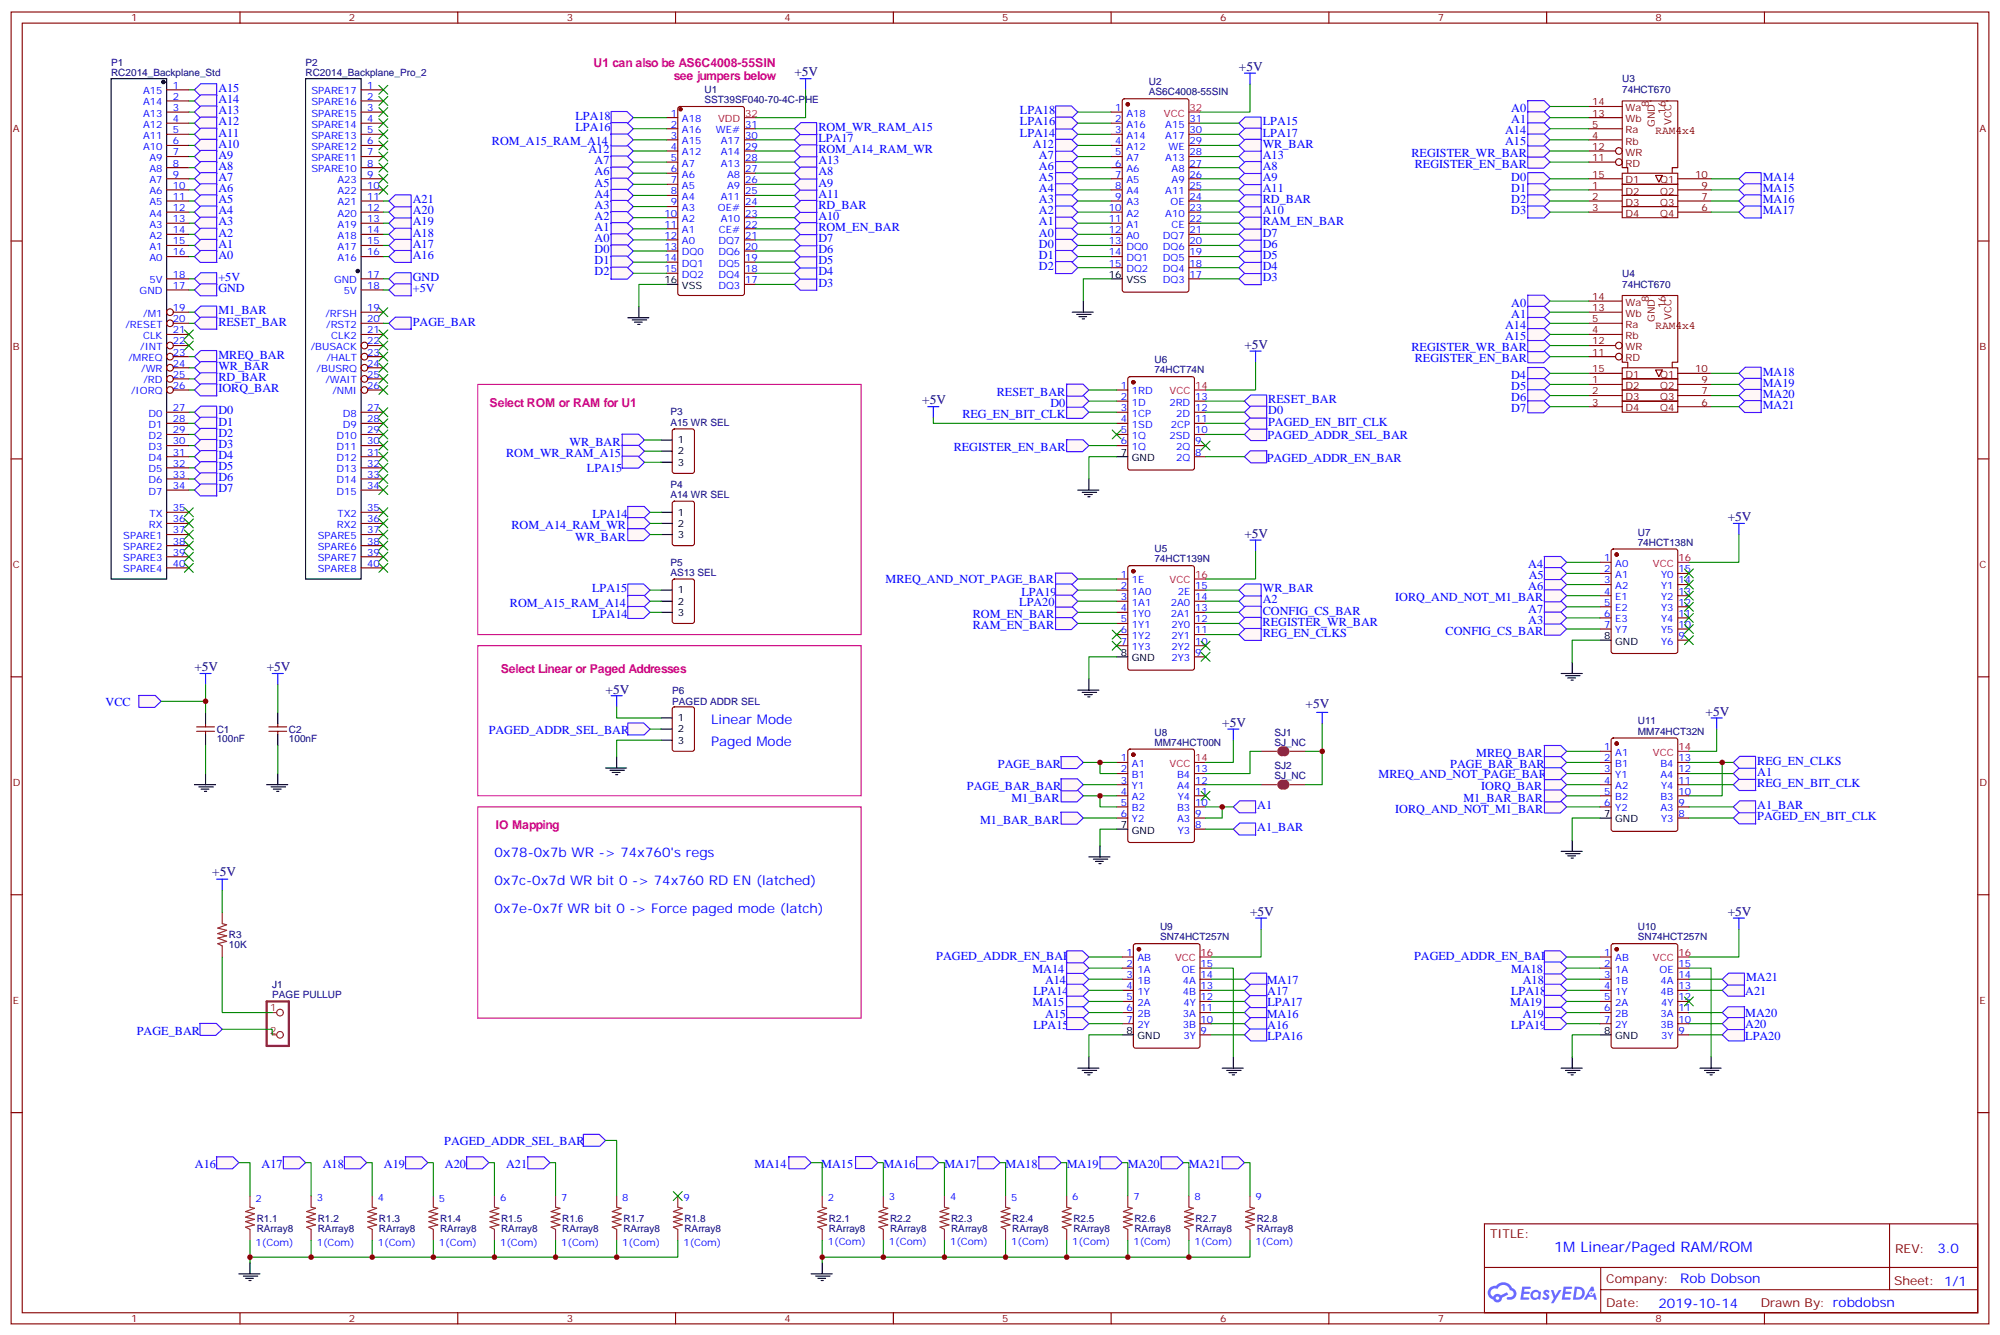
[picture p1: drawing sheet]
<svg xmlns="http://www.w3.org/2000/svg" width="635mm" height="424mm" viewBox="0 0 635 424" stroke-linecap="round" stroke-linejoin="round" font-family="sans-serif">
<defs><g id="words">
<text font-size="4.6" fill="#00f" x="493.4" y="397.4">1M Linear/Paged RAM/ROM</text>
<g font-size="4.2" fill="#000080">
<text x="393.3" y="22.5">+5V</text>
<text x="252.2" y="24.3">+5V</text>
<text x="395.1" y="110.7">+5V</text>
<text x="292.8" y="128.3">+5V</text>
<text x="548.6" y="165.4">+5V</text>
<text x="395.1" y="170.7">+5V</text>
<text x="61.7" y="213">+5V</text>
<text x="84.7" y="213">+5V</text>
<text x="192.3" y="220.1">+5V</text>
<text x="414.5" y="224.6">+5V</text>
<text x="541.5" y="227.1">+5V</text>
<text x="388.1" y="230.6">+5V</text>
<text x="67.4" y="277.9">+5V</text>
<text x="396.9" y="290.6">+5V</text>
<text x="548.6" y="290.6">+5V</text>
</g>
<g font-size="4.2" fill="#00f">
<text x="225.8" y="229.6">Linear Mode</text>
<text x="225.8" y="236.6">Paged Mode</text>
<text x="157" y="271.9">0x78-0x7b WR -&gt; 74x760's regs</text>
<text x="157" y="280.7">0x7c-0x7d WR bit 0 -&gt; 74x760 RD EN (latched)</text>
<text x="157" y="289.6">0x7e-0x7f WR bit 0 -&gt; Force paged mode (latch)</text>
<text x="615.1" y="397.6">3.0</text>
<text x="533.5" y="407.2">Rob Dobson</text>
<text x="526.6" y="415">2019-10-14</text>
</g>
<g font-size="3.9" fill="#c09">
<text x="188.4" y="21.4">U1 can also be AS6C4008-55SIN</text>
<text x="213.9" y="25.2">see jumpers below</text>
<text x="155.4" y="129">Select ROM or RAM for U1</text>
<text x="159" y="213.5">Select Linear or Paged Addresses</text>
<text x="157.4" y="263.1">IO Mapping</text>
</g>
<g font-size="3.9" fill="#00f">
<text x="69.3" y="29.2">A15</text>
<text x="69.3" y="32.7">A14</text>
<text x="479.8" y="35.6">A0</text>
<text x="69.3" y="36.3">A13</text>
<text x="69.3" y="39.8">A12</text>
<text x="182.7" y="38">LPA18</text>
<text x="182.7" y="41.6">LPA16</text>
<text x="259.8" y="41.6">ROM_WR_RAM_A15</text>
<text x="323.8" y="36.3">LPA18</text>
<text x="323.8" y="39.8">LPA16</text>
<text x="400.9" y="39.8">LPA15</text>
<text x="479.8" y="39.1">A1</text>
<text x="69.3" y="43.3">A11</text>
<text x="69.3" y="46.8">A10</text>
<text x="156.2" y="45.9">ROM_A15_RAM_A14</text>
<text x="259.8" y="45.1">LPA17</text>
<text x="323.8" y="43.3">LPA14</text>
<text x="327.9" y="46.8">A12</text>
<text x="400.9" y="43.3">LPA17</text>
<text x="400.9" y="46.8">WR_BAR</text>
<text x="477.9" y="42.6">A14</text>
<text x="477.9" y="46.1">A15</text>
<text x="69.3" y="50.4">A9</text>
<text x="69.3" y="53.9">A8</text>
<text x="186.8" y="48.6">A12</text>
<text x="188.8" y="52.1">A7</text>
<text x="259.8" y="52.1">A13</text>
<text x="259.8" y="48.6">ROM_A14_RAM_WR</text>
<text x="329.9" y="50.4">A7</text>
<text x="329.9" y="53.9">A6</text>
<text x="400.9" y="50.4">A13</text>
<text x="400.9" y="53.9">A8</text>
<text x="448.1" y="49.7">REGISTER_WR_BAR</text>
<text x="449.2" y="53.2">REGISTER_EN_BAR</text>
<text x="69.3" y="57.4">A7</text>
<text x="188.8" y="55.7">A6</text>
<text x="188.8" y="59.2">A5</text>
<text x="259.8" y="59.2">A9</text>
<text x="259.8" y="55.7">A8</text>
<text x="329.9" y="57.4">A5</text>
<text x="400.9" y="57.4">A9</text>
<text x="479.8" y="57.4">D0</text>
<text x="559.7" y="57.4">MA14</text>
<text x="69.3" y="61">A6</text>
<text x="69.3" y="64.5">A5</text>
<text x="131.1" y="64.5">A21</text>
<text x="188.8" y="62.7">A4</text>
<text x="259.8" y="62.7">A11</text>
<text x="329.9" y="61">A4</text>
<text x="329.9" y="64.5">A3</text>
<text x="400.9" y="61">A11</text>
<text x="400.9" y="64.5">RD_BAR</text>
<text x="479.8" y="61">D1</text>
<text x="479.8" y="64.5">D2</text>
<text x="559.7" y="61">MA15</text>
<text x="559.7" y="64.5">MA16</text>
<text x="69.3" y="68">A4</text>
<text x="69.3" y="71.5">A3</text>
<text x="131.1" y="71.5">A19</text>
<text x="131.1" y="68">A20</text>
<text x="188.8" y="66.3">A3</text>
<text x="188.8" y="69.8">A2</text>
<text x="259.8" y="69.8">A10</text>
<text x="259.8" y="66.3">RD_BAR</text>
<text x="329.9" y="68">A2</text>
<text x="329.9" y="71.5">A1</text>
<text x="400.9" y="68">A10</text>
<text x="400.9" y="71.5">RAM_EN_BAR</text>
<text x="479.8" y="68">D3</text>
<text x="559.7" y="68">MA17</text>
<text x="69.3" y="75.1">A2</text>
<text x="131.1" y="75.1">A18</text>
<text x="188.8" y="73.3">A1</text>
<text x="188.8" y="76.8">A0</text>
<text x="259.8" y="76.8">D7</text>
<text x="259.8" y="73.3">ROM_EN_BAR</text>
<text x="329.9" y="75.1">A0</text>
<text x="400.9" y="75.1">D7</text>
<text x="69.3" y="78.6">A1</text>
<text x="69.3" y="82.1">A0</text>
<text x="131.1" y="78.6">A17</text>
<text x="131.1" y="82.1">A16</text>
<text x="188.8" y="80.4">D0</text>
<text x="188.8" y="83.9">D1</text>
<text x="259.8" y="83.9">D5</text>
<text x="259.8" y="80.4">D6</text>
<text x="329.9" y="78.6">D0</text>
<text x="329.9" y="82.1">D1</text>
<text x="400.9" y="82.1">D5</text>
<text x="400.9" y="78.6">D6</text>
<text x="69.3" y="89.2">+5V</text>
<text x="131.1" y="89.2">GND</text>
<text x="188.8" y="87.4">D2</text>
<text x="259.8" y="87.4">D4</text>
<text x="329.9" y="85.7">D2</text>
<text x="400.9" y="89.2">D3</text>
<text x="400.9" y="85.7">D4</text>
<text x="69.3" y="92.7">GND</text>
<text x="131.1" y="92.7">+5V</text>
<text x="259.8" y="90.9">D3</text>
<text x="69.3" y="99.8">M1_BAR</text>
<text x="479.8" y="97.3">A0</text>
<text x="479.8" y="100.8">A1</text>
<text x="69.3" y="103.3">RESET_BAR</text>
<text x="131.1" y="103.3">PAGE_BAR</text>
<text x="477.9" y="104.4">A14</text>
<text x="477.9" y="107.9">A15</text>
<text x="69.3" y="113.9">MREQ_BAR</text>
<text x="448.1" y="111.4">REGISTER_WR_BAR</text>
<text x="69.3" y="117.4">WR_BAR</text>
<text x="449.2" y="114.9">REGISTER_EN_BAR</text>
<text x="559.7" y="119.2">MA18</text>
<text x="69.3" y="120.9">RD_BAR</text>
<text x="69.3" y="124.5">IORQ_BAR</text>
<text x="316.5" y="125.6">RESET_BAR</text>
<text x="479.8" y="120.2">D4</text>
<text x="479.8" y="123.8">D5</text>
<text x="559.7" y="122.7">MA19</text>
<text x="69.3" y="131.5">D0</text>
<text x="333.5" y="129.1">D0</text>
<text x="402.7" y="128">RESET_BAR</text>
<text x="402.7" y="131.5">D0</text>
<text x="479.8" y="127.3">D6</text>
<text x="479.8" y="130.8">D7</text>
<text x="559.7" y="126.2">MA20</text>
<text x="559.7" y="129.8">MA21</text>
<text x="69.3" y="135">D1</text>
<text x="305.5" y="132.6">REG_EN_BIT_CLK</text>
<text x="402.6" y="135.1">PAGED_EN_BIT_CLK</text>
<text x="69.3" y="138.6">D2</text>
<text x="69.3" y="142.1">D3</text>
<text x="180.9" y="141.5">WR_BAR</text>
<text x="302.8" y="143.2">REGISTER_EN_BAR</text>
<text x="402.4" y="139.4">PAGED_ADDR_SEL_BAR</text>
<text x="69.3" y="145.6">D4</text>
<text x="69.3" y="149.2">D5</text>
<text x="160.7" y="145">ROM_WR_RAM_A15</text>
<text x="186.4" y="149.9">LPA15</text>
<text x="402.2" y="146.5">PAGED_ADDR_EN_BAR</text>
<text x="69.3" y="152.7">D6</text>
<text x="69.3" y="156.2">D7</text>
<text x="162.4" y="167.9">ROM_A14_RAM_WR</text>
<text x="188.1" y="164.5">LPA14</text>
<text x="182.6" y="171.5">WR_BAR</text>
<text x="281.2" y="185.1">MREQ_AND_NOT_PAGE_BAR</text>
<text x="485.2" y="180.3">A4</text>
<text x="485.4" y="183.8">A5</text>
<text x="188" y="188">LPA15</text>
<text x="324.3" y="189.2">LPA19</text>
<text x="400.9" y="191.5">A2</text>
<text x="400.9" y="188">WR_BAR</text>
<text x="443" y="190.8">IORQ_AND_NOT_M1_BAR</text>
<text x="485.2" y="187.3">A6</text>
<text x="161.9" y="192.5">ROM_A15_RAM_A14</text>
<text x="188.1" y="196.2">LPA14</text>
<text x="308.8" y="196.1">ROM_EN_BAR</text>
<text x="323.6" y="192.4">LPA20</text>
<text x="400.9" y="195">CONFIG_CS_BAR</text>
<text x="485.2" y="194.4">A7</text>
<text x="485.2" y="197.9">A3</text>
<text x="308.8" y="199.7">RAM_EN_BAR</text>
<text x="400.9" y="198.6">REGISTER_WR_BAR</text>
<text x="400.9" y="202.1">REG_EN_CLKS</text>
<text x="459" y="201.4">CONFIG_CS_BAR</text>
<text x="33.5" y="224.1">VCC</text>
<text x="155.2" y="232.9">PAGED_ADDR_SEL_BAR</text>
<text x="316.9" y="243.8">PAGE_BAR</text>
<text x="460.5" y="243.8">PAGE_BAR_BAR</text>
<text x="468.7" y="240.3">MREQ_BAR</text>
<text x="557.9" y="242.6">REG_EN_CLKS</text>
<text x="307" y="250.8">PAGE_BAR_BAR</text>
<text x="437.7" y="247">MREQ_AND_NOT_PAGE_BAR</text>
<text x="470.3" y="250.8">IORQ_BAR</text>
<text x="557.9" y="246.2">A1</text>
<text x="557.9" y="249.7">REG_EN_BIT_CLK</text>
<text x="321.1" y="254.3">M1_BAR</text>
<text x="399.2" y="256.8">A1</text>
<text x="443" y="257.9">IORQ_AND_NOT_M1_BAR</text>
<text x="464.6" y="254.4">M1_BAR_BAR</text>
<text x="557.9" y="256.8">A1_BAR</text>
<text x="311.2" y="261.5">M1_BAR_BAR</text>
<text x="399.2" y="263.8">A1_BAR</text>
<text x="557.9" y="260.3">PAGED_EN_BIT_CLK</text>
<text x="297.3" y="304.5">PAGED_ADDR_EN_BAR</text>
<text x="449" y="304.5">PAGED_ADDR_EN_BAR</text>
<text x="327.8" y="308.8">MA14</text>
<text x="479.8" y="308.8">MA18</text>
<text x="554.4" y="311.4">MA21</text>
<text x="328.1" y="315.8">LPA14</text>
<text x="331.8" y="312.3">A14</text>
<text x="402.2" y="312.3">MA17</text>
<text x="402.3" y="315.8">A17</text>
<text x="479.8" y="315.8">LPA18</text>
<text x="483.5" y="312.3">A18</text>
<text x="554.1" y="315.8">A21</text>
<text x="327.8" y="319.4">MA15</text>
<text x="331.8" y="322.9">A15</text>
<text x="402.2" y="322.9">MA16</text>
<text x="402.4" y="319.3">LPA17</text>
<text x="479.5" y="319.4">MA19</text>
<text x="483.5" y="322.9">A19</text>
<text x="554.1" y="322.8">MA20</text>
<text x="43.5" y="328.4">PAGE_BAR</text>
<text x="328.1" y="326.4">LPA15</text>
<text x="402.3" y="326.4">A16</text>
<text x="402.4" y="329.9">LPA16</text>
<text x="479.8" y="326.4">LPA19</text>
<text x="554.1" y="329.9">LPA20</text>
<text x="554.1" y="326.4">A20</text>
<text x="141" y="363.4">PAGED_ADDR_SEL_BAR</text>
<text x="61.9" y="370.7">A16</text>
<text x="83.1" y="370.7">A17</text>
<text x="102.5" y="370.7">A18</text>
<text x="121.9" y="370.7">A19</text>
<text x="141.3" y="370.7">A20</text>
<text x="160.7" y="370.7">A21</text>
<text x="239.6" y="370.6">MA14</text>
<text x="260.8" y="370.6">MA15</text>
<text x="280.5" y="370.5">MA16</text>
<text x="299.9" y="370.5">MA17</text>
<text x="319.3" y="370.5">MA18</text>
<text x="338.7" y="370.5">MA19</text>
<text x="358.1" y="370.5">MA20</text>
<text x="377.5" y="370.5">MA21</text>
</g>
<g font-size="3.9" fill="#800">
<text x="473.1" y="392.9">TITLE:</text>
<text x="601.7" y="397.6">REV:</text>
<text x="510" y="407.1">Company:</text>
<text x="601.4" y="407.7">Sheet: 1/1</text>
<text x="510" y="414.8">Date:</text>
<text x="559" y="414.9">Drawn By: robdobsn</text>
</g>
<g font-size="3.5" fill="#840000">
<text x="525.6" y="42.6">RAM4x4</text>
<text x="525.6" y="104.4">RAM4x4</text>
</g>
<g font-size="3.2" fill="#800">
<text x="41.6" y="6.8">1</text>
<text x="110.8" y="6.8">2</text>
<text x="179.9" y="6.8">3</text>
<text x="249.1" y="6.8">4</text>
<text x="318.2" y="6.8">5</text>
<text x="387.3" y="6.8">6</text>
<text x="456.5" y="6.8">7</text>
<text x="525.6" y="6.8">8</text>
<text x="4.1" y="41.9">A</text>
<text x="628.5" y="41.9">A</text>
<text x="4.1" y="111.1">B</text>
<text x="628.5" y="111.1">B</text>
<text x="4.1" y="180.2">C</text>
<text x="628.5" y="180.2">C</text>
<text x="4.1" y="249.3">D</text>
<text x="628.5" y="249.3">D</text>
<text x="4.1" y="318.5">E</text>
<text x="628.5" y="318.5">E</text>
<text x="41.6" y="419.6">1</text>
<text x="110.8" y="419.6">2</text>
<text x="179.9" y="419.6">3</text>
<text x="249.1" y="419.6">4</text>
<text x="318.2" y="419.6">5</text>
<text x="387.3" y="419.6">6</text>
<text x="456.5" y="419.6">7</text>
<text x="525.6" y="419.6">8</text>
</g>
<g font-size="3.2" fill="#000080">
<text x="35.3" y="20.9">P1</text>
<text x="97" y="20.9">P2</text>
<text x="35.3" y="24.3">RC2014_Backplane_Std</text>
<text x="97" y="24.3">RC2014_Backplane_Pro_2</text>
<text x="223.7" y="29.6">U1</text>
<text x="364.8" y="27.1">U2</text>
<text x="515.1" y="29.6">74HCT670</text>
<text x="515.1" y="26">U3</text>
<text x="223.7" y="32.7">SST39SF040-70-4C-PHE</text>
<text x="364.8" y="30.3">AS6C4008-55SIN</text>
<text x="515.1" y="87.8">U4</text>
<text x="515.1" y="91.3">74HCT670</text>
<text x="366.5" y="118.5">74HCT74N</text>
<text x="366.6" y="115.3">U6</text>
<text x="212.8" y="131.8">P3</text>
<text x="212.8" y="135">A15 WR SEL</text>
<text x="212.8" y="154.7">P4</text>
<text x="212.8" y="158">A14 WR SEL</text>
<text x="520" y="173.1">74HCT138N</text>
<text x="520" y="170">U7</text>
<text x="212.8" y="179.4">P5</text>
<text x="366.5" y="178.4">74HCT139N</text>
<text x="366.6" y="175.3">U5</text>
<text x="212.8" y="182.7">AS13 SEL</text>
<text x="213.4" y="220.3">P6</text>
<text x="213.4" y="223.8">PAGED ADDR SEL</text>
<text x="68.8" y="232.5">C1</text>
<text x="91.7" y="232.5">C2</text>
<text x="366.5" y="233.4">U8</text>
<text x="404.6" y="233.4">SJ1</text>
<text x="520" y="233.1">MM74HCT32N</text>
<text x="520" y="229.9">U11</text>
<text x="68.8" y="235.5">100nF</text>
<text x="91.7" y="235.5">100nF</text>
<text x="366.5" y="236.6">MM74HCT00N</text>
<text x="404.6" y="236.6">SJ_NC</text>
<text x="404.6" y="244.1">SJ2</text>
<text x="404.6" y="247.2">SJ_NC</text>
<text x="72.7" y="297.7">R3</text>
<text x="368.3" y="298.4">SN74HCT257N</text>
<text x="368.3" y="295.1">U9</text>
<text x="520" y="298.4">SN74HCT257N</text>
<text x="520" y="295.1">U10</text>
<text x="72.7" y="300.9">10K</text>
<text x="86.5" y="316.7">PAGE PULLUP</text>
<text x="86.5" y="313.5">J1</text>
<text x="81.5" y="387.7">R1.1</text>
<text x="100.9" y="387.7">R1.2</text>
<text x="120.3" y="387.7">R1.3</text>
<text x="139.7" y="387.7">R1.4</text>
<text x="159.1" y="387.7">R1.5</text>
<text x="178.5" y="387.7">R1.6</text>
<text x="197.9" y="387.7">R1.7</text>
<text x="217.3" y="387.7">R1.8</text>
<text x="263.2" y="387.7">R2.1</text>
<text x="282.6" y="387.7">R2.2</text>
<text x="302" y="387.7">R2.3</text>
<text x="321.4" y="387.7">R2.4</text>
<text x="340.8" y="387.7">R2.5</text>
<text x="360.2" y="387.7">R2.6</text>
<text x="379.6" y="387.7">R2.7</text>
<text x="399" y="387.7">R2.8</text>
<text x="81.5" y="390.9">RArray8</text>
<text x="100.9" y="390.9">RArray8</text>
<text x="120.3" y="390.9">RArray8</text>
<text x="139.7" y="390.9">RArray8</text>
<text x="159.1" y="390.9">RArray8</text>
<text x="178.5" y="390.9">RArray8</text>
<text x="197.9" y="390.9">RArray8</text>
<text x="217.3" y="390.9">RArray8</text>
<text x="263.2" y="390.9">RArray8</text>
<text x="282.6" y="390.9">RArray8</text>
<text x="302" y="390.9">RArray8</text>
<text x="321.4" y="390.9">RArray8</text>
<text x="340.8" y="390.9">RArray8</text>
<text x="360.2" y="390.9">RArray8</text>
<text x="379.6" y="390.9">RArray8</text>
<text x="399" y="390.9">RArray8</text>
</g>
<g font-size="3.2" fill="#00f">
<text x="45.4" y="29.9">A15</text>
<text x="54.9" y="28.2">1</text>
<text x="98.9" y="29.9">SPARE17</text>
<text x="116.6" y="28.2">1</text>
<text x="45.4" y="33.4">A14</text>
<text x="54.9" y="31.7">2</text>
<text x="54.9" y="35.2">3</text>
<text x="98.9" y="33.4">SPARE16</text>
<text x="116.6" y="31.7">2</text>
<text x="116.6" y="35.2">3</text>
<text x="354.1" y="35.2">1</text>
<text x="45.4" y="37">A13</text>
<text x="45.4" y="40.5">A12</text>
<text x="54.9" y="38.7">4</text>
<text x="98.9" y="37">SPARE15</text>
<text x="98.9" y="40.5">SPARE14</text>
<text x="116.6" y="38.7">4</text>
<text x="213" y="37">1</text>
<text x="213" y="40.5">2</text>
<text x="216.5" y="38.7">A18</text>
<text x="236.5" y="40.5">31</text>
<text x="354.1" y="38.7">2</text>
<text x="357.6" y="37">A18</text>
<text x="357.6" y="40.5">A16</text>
<text x="370" y="40.5">A15</text>
<text x="377.6" y="38.7">31</text>
<text x="45.4" y="44">A11</text>
<text x="45.4" y="47.6">A10</text>
<text x="54.9" y="42.3">5</text>
<text x="54.9" y="45.8">6</text>
<text x="98.9" y="44">SPARE13</text>
<text x="98.9" y="47.6">SPARE12</text>
<text x="116.6" y="42.3">5</text>
<text x="116.6" y="45.8">6</text>
<text x="213" y="44">3</text>
<text x="213" y="47.6">4</text>
<text x="216.5" y="42.3">A16</text>
<text x="216.5" y="45.8">A15</text>
<text x="227.3" y="42.3">WE#</text>
<text x="228.9" y="45.8">A17</text>
<text x="236.5" y="47.6">29</text>
<text x="236.5" y="44">30</text>
<text x="354.1" y="42.3">3</text>
<text x="354.1" y="45.8">4</text>
<text x="357.6" y="44">A14</text>
<text x="357.6" y="47.6">A12</text>
<text x="370" y="44">A17</text>
<text x="371" y="47.6">WE</text>
<text x="377.6" y="45.8">29</text>
<text x="377.6" y="42.3">30</text>
<text x="47.4" y="51.1">A9</text>
<text x="54.9" y="49.3">7</text>
<text x="54.9" y="52.8">8</text>
<text x="98.9" y="51.1">SPARE11</text>
<text x="116.6" y="49.3">7</text>
<text x="116.6" y="52.8">8</text>
<text x="213" y="51.1">5</text>
<text x="216.5" y="49.3">A12</text>
<text x="216.5" y="52.8">A7</text>
<text x="228.9" y="52.8">A13</text>
<text x="228.9" y="49.3">A14</text>
<text x="236.5" y="51.1">28</text>
<text x="354.1" y="49.3">5</text>
<text x="354.1" y="52.8">6</text>
<text x="357.6" y="51.1">A7</text>
<text x="370" y="51.1">A13</text>
<text x="377.6" y="52.8">27</text>
<text x="377.6" y="49.3">28</text>
<text x="47.4" y="54.6">A8</text>
<text x="47.4" y="58.1">A7</text>
<text x="54.9" y="56.4">9</text>
<text x="54.9" y="59.9">10</text>
<text x="98.9" y="54.6">SPARE10</text>
<text x="107.1" y="58.1">A23</text>
<text x="116.6" y="56.4">9</text>
<text x="116.6" y="59.9">10</text>
<text x="213" y="54.6">6</text>
<text x="213" y="58.1">7</text>
<text x="216.5" y="56.4">A6</text>
<text x="216.5" y="59.9">A5</text>
<text x="230.9" y="59.9">A9</text>
<text x="230.9" y="56.4">A8</text>
<text x="236.5" y="58.1">26</text>
<text x="236.5" y="54.6">27</text>
<text x="354.1" y="56.4">7</text>
<text x="354.1" y="59.9">8</text>
<text x="357.6" y="54.6">A6</text>
<text x="357.6" y="58.1">A5</text>
<text x="372" y="58.1">A9</text>
<text x="372" y="54.6">A8</text>
<text x="377.6" y="59.9">25</text>
<text x="377.6" y="56.4">26</text>
<text x="47.4" y="61.7">A6</text>
<text x="47.4" y="65.2">A5</text>
<text x="54.9" y="63.4">11</text>
<text x="107.1" y="61.7">A22</text>
<text x="107.1" y="65.2">A21</text>
<text x="116.6" y="63.4">11</text>
<text x="213" y="61.7">8</text>
<text x="213" y="65.2">9</text>
<text x="216.5" y="63.4">A4</text>
<text x="228.9" y="63.4">A11</text>
<text x="236.5" y="65.2">24</text>
<text x="236.5" y="61.7">25</text>
<text x="354.1" y="63.4">9</text>
<text x="357.6" y="61.7">A4</text>
<text x="357.6" y="65.2">A3</text>
<text x="370" y="61.7">A11</text>
<text x="371.7" y="65.2">OE</text>
<text x="377.6" y="63.4">24</text>
<text x="47.4" y="68.7">A4</text>
<text x="54.9" y="67">12</text>
<text x="54.9" y="70.5">13</text>
<text x="107.1" y="68.7">A20</text>
<text x="116.6" y="67">12</text>
<text x="116.6" y="70.5">13</text>
<text x="211" y="68.7">10</text>
<text x="216.5" y="67">A3</text>
<text x="216.5" y="70.5">A2</text>
<text x="228" y="67">OE#</text>
<text x="228.9" y="70.5">A10</text>
<text x="236.5" y="68.7">23</text>
<text x="352.1" y="67">10</text>
<text x="352.1" y="70.5">11</text>
<text x="357.6" y="68.7">A2</text>
<text x="370" y="68.7">A10</text>
<text x="377.6" y="70.5">22</text>
<text x="377.6" y="67">23</text>
<text x="47.4" y="72.2">A3</text>
<text x="47.4" y="75.8">A2</text>
<text x="54.9" y="74">14</text>
<text x="54.9" y="77.5">15</text>
<text x="107.1" y="72.2">A19</text>
<text x="107.1" y="75.8">A18</text>
<text x="116.6" y="74">14</text>
<text x="116.6" y="77.5">15</text>
<text x="211" y="72.2">11</text>
<text x="211" y="75.8">12</text>
<text x="216.5" y="74">A1</text>
<text x="216.5" y="77.5">A0</text>
<text x="228.1" y="77.5">DQ7</text>
<text x="228.2" y="74">CE#</text>
<text x="236.5" y="75.8">21</text>
<text x="236.5" y="72.2">22</text>
<text x="352.1" y="74">12</text>
<text x="352.1" y="77.5">13</text>
<text x="357.6" y="72.2">A1</text>
<text x="357.6" y="75.8">A0</text>
<text x="369.2" y="75.8">DQ7</text>
<text x="371.9" y="72.2">CE</text>
<text x="377.6" y="77.5">20</text>
<text x="377.6" y="74">21</text>
<text x="47.4" y="79.3">A1</text>
<text x="47.4" y="82.8">A0</text>
<text x="54.9" y="81.1">16</text>
<text x="107.1" y="79.3">A17</text>
<text x="107.1" y="82.8">A16</text>
<text x="116.6" y="81.1">16</text>
<text x="211" y="79.3">13</text>
<text x="211" y="82.8">14</text>
<text x="216.5" y="81.1">DQ0</text>
<text x="228.1" y="81.1">DQ6</text>
<text x="236.5" y="82.8">19</text>
<text x="236.5" y="79.3">20</text>
<text x="352.1" y="81.1">14</text>
<text x="357.6" y="79.3">DQ0</text>
<text x="357.6" y="82.8">DQ1</text>
<text x="369.2" y="82.8">DQ5</text>
<text x="369.2" y="79.3">DQ6</text>
<text x="377.6" y="81.1">19</text>
<text x="47.4" y="89.9">5V</text>
<text x="54.9" y="88.1">18</text>
<text x="106.1" y="89.9">GND</text>
<text x="116.6" y="88.1">17</text>
<text x="211" y="86.4">15</text>
<text x="216.5" y="84.6">DQ1</text>
<text x="216.5" y="88.1">DQ2</text>
<text x="228.1" y="88.1">DQ4</text>
<text x="228.1" y="84.6">DQ5</text>
<text x="236.5" y="89.9">17</text>
<text x="236.5" y="86.4">18</text>
<text x="352.1" y="84.6">15</text>
<text x="357.6" y="86.4">DQ2</text>
<text x="369.2" y="89.9">DQ3</text>
<text x="369.2" y="86.4">DQ4</text>
<text x="377.6" y="88.1">17</text>
<text x="377.6" y="84.6">18</text>
<text x="44.3" y="93.4">GND</text>
<text x="54.9" y="91.7">17</text>
<text x="109.2" y="93.4">5V</text>
<text x="116.6" y="91.7">18</text>
<text x="228.1" y="91.7">DQ3</text>
<text x="45.5" y="100.5">/M1</text>
<text x="54.9" y="98.7">19</text>
<text x="103.3" y="100.5">/RFSH</text>
<text x="116.6" y="98.7">19</text>
<text x="39.8" y="104">/RESET</text>
<text x="45.4" y="107.5">CLK</text>
<text x="54.9" y="102.2">20</text>
<text x="54.9" y="105.8">21</text>
<text x="103.6" y="104">/RST2</text>
<text x="105.2" y="107.5">CLK2</text>
<text x="116.6" y="102.2">20</text>
<text x="116.6" y="105.8">21</text>
<text x="44.5" y="111.1">/INT</text>
<text x="54.9" y="109.3">22</text>
<text x="54.9" y="112.8">23</text>
<text x="98.7" y="111.1">/BUSACK</text>
<text x="116.6" y="109.3">22</text>
<text x="116.6" y="112.8">23</text>
<text x="40.8" y="114.6">/MREQ</text>
<text x="44.8" y="118.1">/WR</text>
<text x="54.9" y="116.3">24</text>
<text x="54.9" y="119.9">25</text>
<text x="100.5" y="118.1">/BUSRQ</text>
<text x="103.6" y="114.6">/HALT</text>
<text x="116.6" y="116.3">24</text>
<text x="116.6" y="119.9">25</text>
<text x="41.6" y="125.2">/IORQ</text>
<text x="45.5" y="121.6">/RD</text>
<text x="54.9" y="123.4">26</text>
<text x="103.3" y="121.6">/WAIT</text>
<text x="105.5" y="125.2">/NMI</text>
<text x="116.6" y="123.4">26</text>
<text x="355.9" y="123.4">1</text>
<text x="359.4" y="125.2">1RD</text>
<text x="54.9" y="130.5">27</text>
<text x="116.6" y="130.5">27</text>
<text x="355.9" y="126.9">2</text>
<text x="355.9" y="130.5">3</text>
<text x="359.4" y="128.7">1D</text>
<text x="371.3" y="128.7">2RD</text>
<text x="379.4" y="130.5">12</text>
<text x="379.4" y="126.9">13</text>
<text x="47.2" y="132.2">D0</text>
<text x="47.2" y="135.7">D1</text>
<text x="54.9" y="134">28</text>
<text x="54.9" y="137.5">29</text>
<text x="108.9" y="132.2">D8</text>
<text x="108.9" y="135.7">D9</text>
<text x="116.6" y="134">28</text>
<text x="116.6" y="137.5">29</text>
<text x="355.9" y="134">4</text>
<text x="355.9" y="137.5">5</text>
<text x="359.4" y="132.2">1CP</text>
<text x="359.4" y="135.7">1SD</text>
<text x="371.8" y="135.7">2CP</text>
<text x="373.5" y="132.2">2D</text>
<text x="379.4" y="137.5">10</text>
<text x="379.4" y="134">11</text>
<text x="47.2" y="139.3">D2</text>
<text x="47.2" y="142.8">D3</text>
<text x="54.9" y="141">30</text>
<text x="106.9" y="139.3">D10</text>
<text x="106.9" y="142.8">D11</text>
<text x="116.6" y="141">30</text>
<text x="355.9" y="141">6</text>
<text x="359.4" y="139.3">1Q</text>
<text x="359.4" y="142.8">1Q</text>
<text x="371.3" y="139.3">2SD</text>
<text x="373.4" y="142.8">2Q</text>
<text x="379.4" y="141">9</text>
<text x="47.2" y="146.3">D4</text>
<text x="47.2" y="149.9">D5</text>
<text x="54.9" y="144.6">31</text>
<text x="54.9" y="148.1">32</text>
<text x="106.9" y="146.3">D12</text>
<text x="106.9" y="149.9">D13</text>
<text x="116.6" y="144.6">31</text>
<text x="116.6" y="148.1">32</text>
<text x="373.4" y="146.3">2Q</text>
<text x="379.4" y="144.6">8</text>
<text x="47.2" y="153.4">D6</text>
<text x="54.9" y="151.6">33</text>
<text x="54.9" y="155.2">34</text>
<text x="106.9" y="153.4">D14</text>
<text x="116.6" y="151.6">33</text>
<text x="116.6" y="155.2">34</text>
<text x="47.2" y="156.9">D7</text>
<text x="106.9" y="156.9">D15</text>
<text x="47.2" y="167.5">RX</text>
<text x="47.5" y="164">TX</text>
<text x="54.9" y="162.2">35</text>
<text x="54.9" y="165.7">36</text>
<text x="107" y="167.5">RX2</text>
<text x="107.2" y="164">TX2</text>
<text x="116.6" y="162.2">35</text>
<text x="116.6" y="165.7">36</text>
<text x="39.1" y="171">SPARE1</text>
<text x="54.9" y="169.3">37</text>
<text x="54.9" y="172.8">38</text>
<text x="100.9" y="171">SPARE5</text>
<text x="116.6" y="169.3">37</text>
<text x="116.6" y="172.8">38</text>
<text x="39.1" y="174.6">SPARE2</text>
<text x="39.1" y="178.1">SPARE3</text>
<text x="54.9" y="176.3">39</text>
<text x="54.9" y="179.8">40</text>
<text x="100.9" y="174.6">SPARE6</text>
<text x="100.9" y="178.1">SPARE7</text>
<text x="116.6" y="176.3">39</text>
<text x="116.6" y="179.8">40</text>
<text x="509.3" y="178.1">1</text>
<text x="512.8" y="179.8">A0</text>
<text x="39.1" y="181.6">SPARE4</text>
<text x="100.9" y="181.6">SPARE8</text>
<text x="355.9" y="183.4">1</text>
<text x="359.4" y="185.1">1E</text>
<text x="509.3" y="181.6">2</text>
<text x="509.3" y="185.1">3</text>
<text x="512.8" y="183.4">A1</text>
<text x="527.4" y="183.4">Y0</text>
<text x="532.9" y="185.1">14</text>
<text x="532.9" y="181.6">15</text>
<text x="355.9" y="186.9">2</text>
<text x="355.9" y="190.4">3</text>
<text x="359.4" y="188.7">1A0</text>
<text x="373.9" y="188.7">2E</text>
<text x="379.4" y="190.4">14</text>
<text x="379.4" y="186.9">15</text>
<text x="509.3" y="188.7">4</text>
<text x="512.8" y="186.9">A2</text>
<text x="512.8" y="190.4">E1</text>
<text x="527.4" y="190.4">Y2</text>
<text x="527.4" y="186.9">Y1</text>
<text x="532.9" y="188.7">13</text>
<text x="355.9" y="194">4</text>
<text x="355.9" y="197.5">5</text>
<text x="359.4" y="192.2">1A1</text>
<text x="359.4" y="195.7">1Y0</text>
<text x="371.7" y="195.7">2A1</text>
<text x="371.7" y="192.2">2A0</text>
<text x="379.4" y="197.5">12</text>
<text x="379.4" y="194">13</text>
<text x="509.3" y="192.2">5</text>
<text x="509.3" y="195.7">6</text>
<text x="512.8" y="194">E2</text>
<text x="512.8" y="197.5">E3</text>
<text x="527.4" y="197.5">Y4</text>
<text x="527.4" y="194">Y3</text>
<text x="532.9" y="195.7">11</text>
<text x="532.9" y="192.2">12</text>
<text x="355.9" y="201">6</text>
<text x="359.4" y="199.2">1Y1</text>
<text x="359.4" y="202.8">1Y2</text>
<text x="371.9" y="202.8">2Y1</text>
<text x="371.9" y="199.2">2Y0</text>
<text x="379.4" y="201">11</text>
<text x="509.3" y="199.2">7</text>
<text x="512.8" y="201">Y7</text>
<text x="527.4" y="201">Y5</text>
<text x="532.9" y="202.8">9</text>
<text x="532.9" y="199.2">10</text>
<text x="355.9" y="204.5">7</text>
<text x="359.4" y="206.3">1Y3</text>
<text x="371.9" y="209.8">2Y3</text>
<text x="371.9" y="206.3">2Y2</text>
<text x="379.4" y="208.1">9</text>
<text x="379.4" y="204.5">10</text>
<text x="527.4" y="204.5">Y6</text>
<text x="509.3" y="238.1">1</text>
<text x="512.8" y="239.8">A1</text>
<text x="355.9" y="241.6">1</text>
<text x="355.9" y="245.1">2</text>
<text x="359.4" y="243.3">A1</text>
<text x="379.4" y="245.1">13</text>
<text x="509.3" y="241.6">2</text>
<text x="509.3" y="245.1">3</text>
<text x="512.8" y="243.3">B1</text>
<text x="527.2" y="243.3">B4</text>
<text x="532.9" y="245.1">12</text>
<text x="532.9" y="241.6">13</text>
<text x="355.9" y="248.6">3</text>
<text x="359.4" y="246.9">B1</text>
<text x="359.4" y="250.4">Y1</text>
<text x="373.7" y="246.9">B4</text>
<text x="373.7" y="250.4">A4</text>
<text x="379.4" y="248.6">12</text>
<text x="509.3" y="248.6">4</text>
<text x="512.8" y="246.9">Y1</text>
<text x="512.8" y="250.4">A2</text>
<text x="527.2" y="246.9">A4</text>
<text x="527.4" y="250.4">Y4</text>
<text x="532.9" y="248.6">11</text>
<text x="355.9" y="252.2">4</text>
<text x="355.9" y="255.7">5</text>
<text x="359.4" y="253.9">A2</text>
<text x="359.4" y="257.5">B2</text>
<text x="373.7" y="257.5">B3</text>
<text x="374" y="253.9">Y4</text>
<text x="379.4" y="255.7">10</text>
<text x="379.4" y="252.2">11</text>
<text x="509.3" y="252.2">5</text>
<text x="509.3" y="255.7">6</text>
<text x="512.8" y="253.9">B2</text>
<text x="512.8" y="257.5">Y2</text>
<text x="527.2" y="253.9">B3</text>
<text x="527.2" y="257.5">A3</text>
<text x="532.9" y="255.7">9</text>
<text x="532.9" y="252.2">10</text>
<text x="355.9" y="259.2">6</text>
<text x="359.4" y="261">Y2</text>
<text x="373.7" y="261">A3</text>
<text x="379.4" y="262.7">8</text>
<text x="379.4" y="259.2">9</text>
<text x="527.4" y="261">Y3</text>
<text x="532.9" y="259.2">8</text>
<text x="374" y="264.5">Y3</text>
<text x="357.6" y="303.3">1</text>
<text x="361.1" y="305.1">AB</text>
<text x="509.3" y="303.3">1</text>
<text x="512.8" y="305.1">AB</text>
<text x="357.6" y="306.8">2</text>
<text x="357.6" y="310.4">3</text>
<text x="361.1" y="308.6">1A</text>
<text x="375.2" y="308.6">OE</text>
<text x="381.2" y="310.4">14</text>
<text x="381.2" y="306.8">15</text>
<text x="509.3" y="306.8">2</text>
<text x="509.3" y="310.4">3</text>
<text x="512.8" y="308.6">1A</text>
<text x="526.9" y="308.6">OE</text>
<text x="532.9" y="310.4">14</text>
<text x="532.9" y="306.8">15</text>
<text x="357.6" y="313.9">4</text>
<text x="357.6" y="317.4">5</text>
<text x="361.1" y="312.1">1B</text>
<text x="361.1" y="315.7">1Y</text>
<text x="375.5" y="315.7">4B</text>
<text x="375.5" y="312.1">4A</text>
<text x="381.2" y="317.4">12</text>
<text x="381.2" y="313.9">13</text>
<text x="509.3" y="313.9">4</text>
<text x="509.3" y="317.4">5</text>
<text x="512.8" y="312.1">1B</text>
<text x="512.8" y="315.7">1Y</text>
<text x="527.2" y="315.7">4B</text>
<text x="527.2" y="312.1">4A</text>
<text x="532.9" y="317.4">12</text>
<text x="532.9" y="313.9">13</text>
<text x="357.6" y="321">6</text>
<text x="361.1" y="319.2">2A</text>
<text x="361.1" y="322.7">2B</text>
<text x="375.5" y="322.7">3A</text>
<text x="375.7" y="319.2">4Y</text>
<text x="381.2" y="321">11</text>
<text x="509.3" y="321">6</text>
<text x="512.8" y="319.2">2A</text>
<text x="512.8" y="322.7">2B</text>
<text x="527.2" y="322.7">3A</text>
<text x="527.4" y="319.2">4Y</text>
<text x="532.9" y="321">11</text>
<text x="357.6" y="324.5">7</text>
<text x="361.1" y="326.2">2Y</text>
<text x="375.5" y="326.2">3B</text>
<text x="375.7" y="329.8">3Y</text>
<text x="381.2" y="328">9</text>
<text x="381.2" y="324.5">10</text>
<text x="509.3" y="324.5">7</text>
<text x="512.8" y="326.2">2Y</text>
<text x="527.2" y="326.2">3B</text>
<text x="527.4" y="329.8">3Y</text>
<text x="532.9" y="328">9</text>
<text x="532.9" y="324.5">10</text>
<text x="81.1" y="381.3">2</text>
<text x="100.6" y="381.1">3</text>
<text x="119.9" y="381.1">4</text>
<text x="139.4" y="381.3">5</text>
<text x="158.7" y="381.1">6</text>
<text x="178.2" y="381.1">7</text>
<text x="197.6" y="381.1">8</text>
<text x="217" y="381.1">9</text>
<text x="262.8" y="381">2</text>
<text x="282.2" y="380.8">3</text>
<text x="301.6" y="380.8">4</text>
<text x="321" y="381">5</text>
<text x="340.4" y="380.8">6</text>
<text x="359.8" y="380.8">7</text>
<text x="379.2" y="380.8">8</text>
<text x="398.6" y="380.8">9</text>
<text x="81.1" y="395.2">1(Com)</text>
<text x="100.5" y="395.2">1(Com)</text>
<text x="119.9" y="395.2">1(Com)</text>
<text x="139.4" y="395.2">1(Com)</text>
<text x="158.8" y="395.2">1(Com)</text>
<text x="178.2" y="395.2">1(Com)</text>
<text x="197.6" y="395.2">1(Com)</text>
<text x="217" y="395.2">1(Com)</text>
<text x="262.8" y="395.1">1(Com)</text>
<text x="282.2" y="395.1">1(Com)</text>
<text x="301.6" y="395.1">1(Com)</text>
<text x="321" y="395.1">1(Com)</text>
<text x="340.4" y="395.1">1(Com)</text>
<text x="359.8" y="395.1">1(Com)</text>
<text x="379.2" y="395.1">1(Com)</text>
<text x="398.6" y="395.1">1(Com)</text>
</g>
<g font-size="3.2" fill="#f00">
<text x="377.6" y="35.2">32</text>
<text x="228" y="38.7">VDD</text>
<text x="236.5" y="37">32</text>
<text x="369.6" y="37">VCC</text>
<text x="371.3" y="125.2">VCC</text>
<text x="379.4" y="123.4">14</text>
<text x="524.8" y="179.8">VCC</text>
<text x="532.9" y="178.1">16</text>
<text x="371.3" y="185.1">VCC</text>
<text x="379.4" y="183.4">16</text>
<text x="524.8" y="239.8">VCC</text>
<text x="532.9" y="238.1">14</text>
<text x="371.3" y="243.3">VCC</text>
<text x="379.4" y="241.6">14</text>
<text x="373.1" y="305.1">VCC</text>
<text x="381.2" y="303.3">16</text>
<text x="524.8" y="305.1">VCC</text>
<text x="532.9" y="303.3">16</text>
</g>
<g font-size="3.2" fill="#840000">
<text x="505.5" y="33.4">14</text>
<text x="516.1" y="35.3">Wa</text>
<text x="523.5" y="34.1" transform="rotate(-90 523.5 34.1)">8</text>
<text x="505.5" y="40.5">5</text>
<text x="505.5" y="37">13</text>
<text x="516.1" y="38.8">Wb</text>
<text x="525.4" y="40.4" transform="rotate(-90 525.4 40.4)">GND</text>
<text x="528.8" y="36.1" transform="rotate(-90 528.8 36.1)">16</text>
<text x="530.7" y="39.7" transform="rotate(-90 530.7 39.7)">VCC</text>
<text x="505.5" y="47.6">12</text>
<text x="505.5" y="44">4</text>
<text x="516.1" y="45.9">Rb</text>
<text x="516.1" y="42.4">Ra</text>
<text x="505.5" y="51.1">11</text>
<text x="516.1" y="52.9">RD</text>
<text x="516.1" y="49.4">WR</text>
<text x="505.5" y="59.9">1</text>
<text x="505.5" y="56.4">15</text>
<text x="516.1" y="58.2">D1</text>
<text x="527.1" y="58.2">Q1</text>
<text x="538.2" y="56.4">10</text>
<text x="540.2" y="59.9">9</text>
<text x="505.5" y="63.4">2</text>
<text x="516.1" y="65.3">D3</text>
<text x="516.1" y="61.8">D2</text>
<text x="527.1" y="65.3">Q3</text>
<text x="527.1" y="61.8">Q2</text>
<text x="540.2" y="63.4">7</text>
<text x="505.5" y="67">3</text>
<text x="516.1" y="68.8">D4</text>
<text x="527.1" y="68.8">Q4</text>
<text x="540.2" y="67">6</text>
<text x="505.5" y="95.2">14</text>
<text x="523.5" y="95.8" transform="rotate(-90 523.5 95.8)">8</text>
<text x="505.5" y="98.7">13</text>
<text x="516.1" y="100.6">Wb</text>
<text x="516.1" y="97">Wa</text>
<text x="528.8" y="97.8" transform="rotate(-90 528.8 97.8)">16</text>
<text x="530.7" y="101.4" transform="rotate(-90 530.7 101.4)">VCC</text>
<text x="505.5" y="105.8">4</text>
<text x="505.5" y="102.2">5</text>
<text x="516.1" y="107.6">Rb</text>
<text x="516.1" y="104.1">Ra</text>
<text x="525.4" y="102.1" transform="rotate(-90 525.4 102.1)">GND</text>
<text x="505.5" y="112.8">11</text>
<text x="505.5" y="109.3">12</text>
<text x="516.1" y="111.1">WR</text>
<text x="505.5" y="118.1">15</text>
<text x="516.1" y="120">D1</text>
<text x="516.1" y="114.7">RD</text>
<text x="527.1" y="120">Q1</text>
<text x="538.2" y="118.1">10</text>
<text x="505.5" y="125.2">2</text>
<text x="505.5" y="121.6">1</text>
<text x="516.1" y="123.5">D2</text>
<text x="527.1" y="123.5">Q2</text>
<text x="540.2" y="125.2">7</text>
<text x="540.2" y="121.6">9</text>
<text x="505.5" y="128.7">3</text>
<text x="516.1" y="130.5">D4</text>
<text x="516.1" y="127">D3</text>
<text x="527.1" y="130.5">Q4</text>
<text x="527.1" y="127">Q3</text>
<text x="540.2" y="128.7">6</text>
</g>
<g font-size="3.2">
<text x="211" y="89.9">16</text>
<text x="352.1" y="88.1">16</text>
<text x="357.6" y="89.9">VSS</text>
<text x="216.5" y="91.7">VSS</text>
<text x="215.2" y="140.7">1</text>
<text x="215.2" y="147.7">3</text>
<text x="215.2" y="144.2">2</text>
<text x="355.9" y="144.6">7</text>
<text x="359.4" y="146.3">GND</text>
<text x="215.2" y="163.6">1</text>
<text x="215.2" y="167.1">2</text>
<text x="215.2" y="170.7">3</text>
<text x="215.2" y="188.3">1</text>
<text x="215.2" y="191.8">2</text>
<text x="215.2" y="195.4">3</text>
<text x="509.3" y="202.8">8</text>
<text x="355.9" y="208.1">8</text>
<text x="359.4" y="209.8">GND</text>
<text x="512.8" y="204.5">GND</text>
<text x="215.2" y="228.9">1</text>
<text x="215.2" y="232.4">2</text>
<text x="215.2" y="235.9">3</text>
<text x="355.9" y="262.7">7</text>
<text x="509.3" y="259.2">7</text>
<text x="512.8" y="261">GND</text>
<text x="359.4" y="264.5">GND</text>
<text x="357.6" y="328">8</text>
<text x="361.1" y="329.8">GND</text>
<text x="509.3" y="328">8</text>
<text x="512.8" y="329.8">GND</text>
</g>
<g font-size="3.2" fill="#8d2323">
<text x="85.8" y="321">1</text>
<text x="85.8" y="328">2</text>
</g>
</g></defs>
<path d="M151.7 122h121.7v79.4h-121.7zM151.7 204.9h121.7v47.6h-121.7zM151.7 256h121.7v67.1h-121.7z" fill="none" stroke="#c09" stroke-width=".35"/>
<g fill="none" stroke="#870000" stroke-width=".35">
<path d="M3.5 3.8h628v416.3h-628zM7.1 7.3h620.8v409.3h-620.8zM76.2 3.8v3.5M145.3 3.8v3.5M214.5 3.8v3.5M283.6 3.8v3.5M352.8 3.8v3.5M421.9 3.8v3.5M491.1 3.8v3.5M560.2 3.8v3.5M3.5 76.5h3.6M627.9 76.5h3.6"/>
<path d="M3.5 145.6h3.6M627.9 145.6h3.6M3.5 214.8h3.6M627.9 214.8h3.6M3.5 283.9h3.6M627.9 283.9h3.6M3.5 353.1h3.6M627.9 353.1h3.6M471.3 388.3h156.6v28.3h-156.6zM599.9 388.4v20.8M76.2 416.6v3.5M145.3 416.6v3.5"/>
<path d="M214.5 416.6v3.5M283.6 416.6v3.5M352.8 416.6v3.5M421.9 416.6v3.5M471.3 402.2h156.5M491.1 416.6v3.5M508.2 409.2h119.6M508.2 402.2v14.1M560.2 416.6v3.5"/>
</g>
<g fill="#5487ff">
<path d="M490.3 409.5a1.22 1.22 0 0 1 1.7 .3l-.4 .6a.47 .47 0 0 0-.3-.4 .47 .47 0 0 0-.5 .1l.2 .3a1.14 1.14 0 0 1 .7 1.7 1.14 1.14 0 0 1-1.9 0l-.2-.2 .5-.5 .7 .4a.29 .29 0 0 0 .4-.3 .29 .29 0 0 0-.3-.3 1.04 1.04 0 0 1-.6-1.7z"/>
<path d="M483.3 408.3h2.4l.3 .1-.1 .6h-1.9l-.1 .9h1.5l.3 .3-.3 .4h-1.6l-.2 1.1h1.7l.2 .4-.1 .3h-2.7z"/>
<path d="M496.5 408.3l2.6 .2-.1 .5h-1.8l-.1 .9h1.5l.3 .3-.4 .4h-1.6l-.1 1.1h1.7l.2 .4-.2 .3h-2.6z"/>
<path d="M505.2 408.3h.7l.3 1.2-.6 .3a.69 .69 0 0 0-1 .3 .69 .69 0 0 0 .5 1 .69 .69 0 0 0 .8-.6l.5-.3 .6 2.2h-.8l-.2-.9h-1.8l-.5 .9h-.8z"/>
<path d="M492.4 409.3h.8l.6 1.9 1.1-1.9h.9l-2.6 4.2h-.8l.9-1.5z"/>
<path d="M500 408.3l-.6 4.1h1.3a2.11 2.11 0 0 0 2.5-2.1 2.11 2.11 0 0 0-2.5-2zM500.7 409a1.43 1.43 0 0 1 1.6 1.6 1.43 1.43 0 0 1-2 1.1z"/>
<path d="M486.3 409.9a1.54 1.54 0 0 0-.1 2.1 1.54 1.54 0 0 0 2.2 .2l.6 .2 .3-2.3-.6-.3a1.49 1.49 0 0 0-2.4 .1zM486.6 410.9a.94 .94 0 0 1 1.8 0 .94 .94 0 0 1-1.8 0z"/>
<path d="M473 408.6a2.18 2.18 0 0 0 1.1 3.8 1.44 1.44 0 0 0 1.6 .9 1.44 1.44 0 0 0 1.2-1.5l2-1-.5-.7-1.9 .9a1.47 1.47 0 0 0-2.4 .5 1.39 1.39 0 0 1-.7-2 1.39 1.39 0 0 1 2-.5 2.12 2.12 0 0 1 2.2-1.3 2.12 2.12 0 0 1 1.9 1.7 1.14 1.14 0 0 1 1.1 1.5 1.14 1.14 0 0 1-1.7 .7 .43 .43 0 0 0-.5 .3 .43 .43 0 0 0 .4 .5 1.98 1.98 0 0 0 2.5-1.2 1.98 1.98 0 0 0-1.2-2.5 3.1 3.1 0 0 0-5.3-.7l-.9 .1zM474.9 411.9a.55 .55 0 0 1 1.1 0 .55 .55 0 0 1-1.1 0z"/>
<circle cx="505.2" cy="410.4" r=".26"/>
</g>
<g fill="none" stroke="#870000" stroke-width=".35">
<path d="M52.9 28.5h7.1M52.9 32h7.1M52.9 35.6h7.1M52.9 39.1h7.1M114.7 28.5h7M114.7 32h7M114.7 35.6h7M114.7 39.1h7M52.9 42.6h7.1M52.9 46.1h7.1M52.9 49.7h7.1M52.9 53.2h7.1"/>
<path d="M52.9 56.7h7.1M114.7 42.6h7M114.7 46.1h7M114.7 49.7h7M114.7 53.2h7M114.7 56.7h7M52.9 60.3h7.1M52.9 63.8h7.1M52.9 67.3h7.1M52.9 70.8h7.1M52.9 74.4h7.1M52.9 77.9h7.1"/>
<path d="M114.7 60.3h7M114.7 63.8h7M114.7 67.3h7M114.7 70.8h7M114.7 74.4h7M114.7 77.9h7M52.9 81.4h7.1M52.9 92h7.1M52.9 88.5h7.1M55 99.1h5M114.7 81.4h7M114.7 92h7"/>
<path d="M114.7 88.5h7M114.7 99.1h7M52.9 106.1h7.1M55 102.6h5M55 109.6h5M55 113.2h5M55 116.7h5M114.7 102.6h7M114.7 106.1h7M116.8 109.6h4.9M116.8 113.2h4.9M116.8 116.7h4.9"/>
<path d="M52.9 130.8h7.1M52.9 134.3h7.1M52.9 137.9h7.1M55 120.2h5M55 123.8h5M114.7 130.8h7M114.7 134.3h7M114.7 137.9h7M116.8 120.2h4.9M116.8 123.8h4.9M52.9 141.4h7.1M52.9 144.9h7.1"/>
<path d="M52.9 148.4h7.1M52.9 152h7.1M52.9 155.5h7.1M114.7 141.4h7M114.7 144.9h7M114.7 148.4h7M114.7 152h7M114.7 155.5h7M52.9 162.6h7.1M52.9 166.1h7.1M52.9 169.6h7.1M52.9 173.1h7.1"/>
<path d="M52.9 176.7h7.1M114.7 162.6h7M114.7 166.1h7M114.7 169.6h7M114.7 173.1h7M114.7 176.7h7M52.9 180.2h7.1M114.7 180.2h7M62.4 232.1h5.7M62.4 230.6h5.7M65.3 229.6v1M65.3 232.1v1"/>
<path d="M85.4 232.1h5.6M85.4 230.6h5.6M88.2 229.6v1M88.2 232.1v1"/>
<circle cx="54" cy="99.1" r="1.06"/>
<circle cx="54" cy="109.6" r="1.06"/>
<circle cx="54" cy="116.7" r="1.06"/>
<circle cx="54" cy="113.2" r="1.06"/>
<circle cx="54" cy="102.6" r="1.06"/>
<circle cx="115.7" cy="109.6" r="1.06"/>
<circle cx="115.7" cy="116.7" r="1.06"/>
<circle cx="115.7" cy="113.2" r="1.06"/>
<circle cx="54" cy="123.8" r="1.06"/>
<circle cx="54" cy="120.2" r="1.06"/>
<circle cx="115.7" cy="123.8" r="1.06"/>
<circle cx="115.7" cy="120.2" r="1.06"/>
</g>
<path d="M35.3 25h17.6v158.7h-17.6zM97 25h17.7v158.7h-17.7zM65.3 226.1v3.5M65.3 233.1v3.5M88.2 226.1v3.5M88.2 233.1v3.5" fill="none" stroke="#000" stroke-width=".35"/>
<g fill="#000" stroke="#000" stroke-width=".35">
<circle cx="51.9" cy="26" r=".53"/>
<circle cx="113.6" cy="86" r=".53"/>
</g>
<path d="M515.1 58.5h17.6v3.5h-17.6zM515.1 55h17.6v3.5h-17.6zM516.8 55v-1.8h-1.7v-21.2h17.6v21.2h-1.8v1.8M525.6 55.7h2.2l-1.1 2.1zM515.1 65.5h17.6v3.6h-17.6zM515.1 62h17.6v3.5h-17.6z" fill="none" stroke="#850000" stroke-width=".35"/>
<g fill="#850000">
<circle cx="523.9" cy="32" r=".18"/>
<circle cx="529.2" cy="32" r=".18"/>
</g>
<g fill="none" stroke="#850000" stroke-width=".35">
<path d="M504.5 37.3h10.6M504.5 33.8h10.6M504.5 56.7h10.6M504.5 51.4h8.4M504.5 47.9h8.4M504.5 44.4h10.6M504.5 40.9h10.6M532.7 56.7h10.6M504.5 67.3h10.6M504.5 63.8h10.6M504.5 60.3h10.6M532.7 67.3h10.6"/>
<path d="M532.7 63.8h10.6M532.7 60.3h10.6M515.1 116.7h17.6v3.5h-17.6zM516.8 116.7v-1.8h-1.7v-21.1h17.6v21.1h-1.8v1.8M525.6 117.4h2.2l-1.1 2.1zM515.1 127.3h17.6v3.5h-17.6zM515.1 123.8h17.6v3.5h-17.6zM515.1 120.2h17.6v3.6h-17.6z"/>
<circle cx="514" cy="51.4" r="1.06"/>
<circle cx="514" cy="47.9" r="1.06"/>
</g>
<g fill="#850000">
<circle cx="523.9" cy="93.8" r=".18"/>
<circle cx="529.2" cy="93.8" r=".18"/>
</g>
<g fill="none" stroke="#850000" stroke-width=".35">
<path d="M504.5 99.1h10.6M504.5 95.5h10.6M504.5 118.5h10.6M504.5 113.2h8.4M504.5 109.6h8.4M504.5 106.1h10.6M504.5 102.6h10.6M532.7 118.5h10.6M504.5 129h10.6M504.5 125.5h10.6M504.5 122h10.6M532.7 129h10.6"/>
<path d="M532.7 125.5h10.6M532.7 122h10.6"/>
<circle cx="514" cy="113.2" r="1.06"/>
<circle cx="514" cy="109.6" r="1.06"/>
</g>
<g fill="none" stroke="#870000" stroke-width=".35">
<path d="M211.7 37.3h3.5M215.4 34l.5-.2h19.8l.6 .4 .1 58.9-.5 .6-20 .1-.7-.5v-58.8zM352.8 35.6h3.5M352.8 39.1h3.5M356.5 31.5l.5-.2h19.8l.6 .5 .1 60.2-.5 .7h-20l-.6-.5-.1-60.2zM377.5 39.1h3.5M211.7 40.9h3.5M211.7 44.4h3.5M211.7 47.9h3.5M211.7 51.4h3.5M211.7 55h3.5M211.7 58.5h3.5"/>
<path d="M236.4 40.9h3.5M236.4 44.4h3.5M236.4 47.9h3.5M236.4 51.4h3.5M236.4 55h3.5M236.4 58.5h3.5M352.8 42.6h3.5M352.8 46.1h3.5M352.8 49.7h3.5M352.8 53.2h3.5M352.8 56.7h3.5M377.5 42.6h3.5"/>
<path d="M377.5 46.1h3.5M377.5 49.7h3.5M377.5 53.2h3.5M377.5 56.7h3.5M211.7 62h3.5M211.7 65.5h3.5M211.7 69.1h3.5M211.7 72.6h3.5M211.7 76.1h3.5M211.7 79.7h3.5M236.4 62h3.5M236.4 65.5h3.5"/>
<path d="M236.4 69.1h3.5M236.4 72.6h3.5M236.4 76.1h3.5M236.4 79.7h3.5M352.8 60.3h3.5M352.8 63.8h3.5M352.8 67.3h3.5M352.8 70.8h3.5M352.8 74.4h3.5M352.8 77.9h3.5M377.5 60.3h3.5M377.5 63.8h3.5"/>
<path d="M377.5 67.3h3.5M377.5 70.8h3.5M377.5 74.4h3.5M377.5 77.9h3.5M211.7 83.2h3.5M211.7 86.7h3.5M236.4 83.2h3.5M236.4 86.7h3.5M236.4 90.2h3.5M352.8 81.4h3.5M352.8 84.9h3.5M377.5 81.4h3.5"/>
<path d="M377.5 84.9h3.5M377.5 88.5h3.5M358.3 119.7l.5-.2h19.7l.5 .2 .2 .5v28.2l-.2 .5-.5 .3h-19.7l-.5-.3-.2-.5v-28.2zM213.7 136.3l.4-.2h5.7l.6 .4 .1 13-.5 .7h-5.9l-.6-.4-.1-13zM354.5 123.8h3.6M354.5 127.3h3.6M354.5 130.8h3.6M354.5 134.3h3.6M354.5 137.9h3.6M379.2 127.3h3.6M379.2 130.8h3.6M379.2 134.3h3.6"/>
<path d="M379.2 137.9h3.6M213.7 159.2l.4-.2h5.7l.6 .5 .1 12.9-.5 .7h-5.9l-.6-.4-.1-13zM354.5 141.4h3.6M379.2 141.4h3.6M379.2 144.9h3.6M358.3 179.7l.5-.2h19.7l.7 .4v32l-.4 .7-20 .1-.7-.5v-32zM508 178.4h3.5M511.8 174.4l.4-.2h19.8l.6 .4 .1 32.1-.5 .6-20 .1-.6-.5-.1-32zM213.7 183.9l.4-.2h5.7l.6 .5 .1 12.9-.5 .7h-5.9l-.6-.4-.1-13zM354.5 183.7h3.6M354.5 187.3h3.6M354.5 190.8h3.6"/>
<path d="M354.5 194.3h3.6M354.5 197.8h3.6M379.2 187.3h3.6M379.2 190.8h3.6M379.2 194.3h3.6M379.2 197.8h3.6M508 182h3.5M508 185.5h3.5M508 189h3.5M508 192.5h3.5M508 196.1h3.5M508 199.6h3.5"/>
<path d="M532.7 182h3.5M532.7 185.5h3.5M532.7 189h3.5M532.7 192.5h3.5M532.7 196.1h3.5M532.7 199.6h3.5M354.5 201.4h3.6M354.5 204.9h3.6M379.2 201.4h3.6M379.2 204.9h3.6M379.2 208.4h3.6M532.7 203.1h3.5"/>
<path d="M213.7 224.5l.4-.2h5.7l.6 .4 .1 13-.5 .7h-5.9l-.6-.5-.1-12.9zM358.3 237.9l.5-.2h19.7l.5 .2 .2 .5v28.2l-.2 .5-.5 .2h-19.7l-.5-.2-.2-.5v-28.2zM508 238.4h3.5M511.8 234.4l.4-.2h19.8l.5 .2 .2 .5v28.2l-.2 .5-.5 .2h-19.8l-.5-.2-.2-.5v-28.2zM354.5 241.9h3.6M354.5 245.5h3.6M354.5 249h3.6M354.5 252.5h3.6M354.5 256h3.6M354.5 259.6h3.6M379.2 245.5h3.6M379.2 249h3.6"/>
<path d="M379.2 252.5h3.6M379.2 256h3.6M379.2 259.6h3.6M508 241.9h3.5M508 245.5h3.5M508 249h3.5M508 252.5h3.5M508 256h3.5M532.7 241.9h3.5M532.7 245.5h3.5M532.7 249h3.5M532.7 252.5h3.5"/>
<path d="M532.7 256h3.5M532.7 259.6h3.5M379.2 263.1h3.6M360.1 299.6l.4-.2h19.8l.6 .5 .1 32-.5 .6-20 .1-.6-.5-.1-32zM511.8 299.6l.4-.2h19.8l.6 .5 .1 32-.5 .6-20 .1-.6-.5-.1-32zM356.3 303.7h3.5M356.3 307.2h3.5M356.3 310.7h3.5M356.3 314.3h3.5M356.3 317.8h3.5M381 307.2h3.5M381 310.7h3.5"/>
<path d="M381 314.3h3.5M381 317.8h3.5M508 303.7h3.5M508 307.2h3.5M508 310.7h3.5M508 314.3h3.5M508 317.8h3.5M532.7 307.2h3.5M532.7 310.7h3.5M532.7 314.3h3.5M532.7 317.8h3.5M356.3 321.3h3.5"/>
<path d="M356.3 324.8h3.5M381 321.3h3.5M381 324.8h3.5M381 328.4h3.5M508 321.3h3.5M508 324.8h3.5M532.7 321.3h3.5M532.7 324.8h3.5M532.7 328.4h3.5"/>
</g>
<g fill="#870000" stroke="#870000" stroke-width=".35">
<circle cx="359.8" cy="181.3" r=".53"/>
<circle cx="359.8" cy="121.3" r=".53"/>
<circle cx="513.3" cy="176" r=".53"/>
<circle cx="216.1" cy="34.7" r=".53"/>
<circle cx="358.1" cy="33.1" r=".53"/>
<circle cx="361.6" cy="301.2" r=".53"/>
<circle cx="513.3" cy="301.2" r=".53"/>
<circle cx="513.3" cy="235.9" r=".53"/>
<circle cx="359.8" cy="239.5" r=".53"/>
</g>
<g fill="none" stroke="#000" stroke-width=".35">
<path d="M211.7 90.2h3.5M352.8 88.5h3.5M209.9 139.6h3.5M209.9 146.7h3.5M209.9 143.2h3.5M354.5 144.9h3.6M209.9 169.6h3.5M209.9 162.6h3.5M209.9 166.1h3.5M209.9 194.3h3.5M209.9 187.3h3.5M209.9 190.8h3.5"/>
<path d="M354.5 208.4h3.6M508 203.1h3.5M209.9 234.9h3.5M209.9 227.8h3.5M209.9 231.4h3.5M508 259.6h3.5M354.5 263.1h3.6M356.3 328.4h3.5M508 328.4h3.5"/>
</g>
<path d="M236.4 37.3h3.5M377.5 35.6h3.5M379.2 123.8h3.6M532.7 178.4h3.5M379.2 183.7h3.6M532.7 238.4h3.5M379.2 241.9h3.6M381 303.7h3.5M532.7 303.7h3.5" fill="none" stroke="#f00" stroke-width=".35"/>
<path d="M84.7 317.8h7v14.1h-7z" fill="none" stroke="#8c2424" stroke-width=".71"/>
<g fill="none" stroke="#8c2424" stroke-width=".35">
<path d="M400.4 238.4h4.9M409.6 238.4h4.9M400.4 249h4.9M409.6 249h4.9M70.6 289.6v3.5l1.4 .3-2.9 1.1 2.9 .7-2.9 1.1 2.9 .7-2.9 .7 2.9 1-2.9 .7 1.5 .7v3.6M86.4 321.3h1.4M86.4 328.4h1.4M79.4 379.5v3.5l1.4 .4-2.8 1.1 2.8 .7-2.8 1 2.8 .7-2.8 .7 2.8 1.1-2.8 .7 1.4 .7v3.5M98.8 379.5v3.5l1.4 .4-2.8 1.1 2.8 .7-2.8 1 2.8 .7-2.8 .7 2.8 1.1-2.8 .7 1.4 .7v3.5M118.2 379.5v3.5l1.4 .4-2.8 1.1 2.8 .7-2.8 1 2.8 .7-2.8 .7 2.8 1.1-2.8 .7 1.4 .7v3.5M137.6 379.5v3.5l1.4 .4-2.8 1.1 2.8 .7-2.8 1 2.8 .7-2.8 .7 2.8 1.1-2.8 .7 1.4 .7v3.5M157 379.5v3.5l1.4 .4-2.8 1.1 2.8 .7-2.8 1 2.8 .7-2.8 .7 2.8 1.1-2.8 .7 1.4 .7v3.5"/>
<path d="M176.4 379.5v3.5l1.4 .4-2.8 1.1 2.8 .7-2.8 1 2.8 .7-2.8 .7 2.8 1.1-2.8 .7 1.4 .7v3.5M195.8 379.5v3.5l1.4 .4-2.8 1.1 2.8 .7-2.8 1 2.8 .7-2.8 .7 2.8 1.1-2.8 .7 1.4 .7v3.5M215.2 379.5v3.5l1.4 .4-2.8 1.1 2.8 .7-2.8 1 2.8 .7-2.8 .7 2.8 1.1-2.8 .7 1.4 .7v3.5M261.1 379.5v3.5l1.4 .4-2.9 1.1 2.9 .7-2.9 1 2.9 .7-2.9 .7 2.9 1.1-2.9 .7 1.5 .7v3.5M280.5 379.5v3.5l1.4 .4-2.9 1.1 2.9 .7-2.9 1 2.9 .7-2.9 .7 2.9 1.1-2.9 .7 1.5 .7v3.5M299.9 379.5v3.5l1.4 .4-2.9 1.1 2.9 .7-2.9 1 2.9 .7-2.9 .7 2.9 1.1-2.9 .7 1.5 .7v3.5M319.3 379.5v3.5l1.4 .4-2.8 1.1 2.8 .7-2.8 1 2.8 .7-2.8 .7 2.8 1.1-2.8 .7 1.4 .7v3.5M338.7 379.5v3.5l1.4 .4-2.8 1.1 2.8 .7-2.8 1 2.8 .7-2.8 .7 2.8 1.1-2.8 .7 1.4 .7v3.5M358.1 379.5v3.5l1.4 .4-2.8 1.1 2.8 .7-2.8 1 2.8 .7-2.8 .7 2.8 1.1-2.8 .7 1.4 .7v3.5M377.5 379.5v3.5l1.4 .4-2.8 1.1 2.8 .7-2.8 1 2.8 .7-2.8 .7 2.8 1.1-2.8 .7 1.4 .7v3.5M396.9 379.5v3.5l1.4 .4-2.8 1.1 2.8 .7-2.8 1 2.8 .7-2.8 .7 2.8 1.1-2.8 .7 1.4 .7v3.5"/>
<circle cx="88.9" cy="328.4" r="1.06"/>
<circle cx="88.9" cy="321.3" r="1.06"/>
</g>
<path d="M407.1 237.7a.71 .71 0 0 0-.7 .7 .71 .71 0 0 0 .7 .7M407.8 237.7a.71 .71 0 0 1 .7 .7 .71 .71 0 0 1-.7 .7M407.1 248.3a.71 .71 0 0 0-.7 .7 .71 .71 0 0 0 .7 .7M407.8 248.3a.71 .71 0 0 1 .7 .7 .71 .71 0 0 1-.7 .7" fill="none" stroke="#8c2424" stroke-width="1.8"/>
<g fill="#fff7f7" stroke="#420aff" stroke-width=".35">
<path d="M61.7 28.5l2.1-1.9h5l.1 3.8h-5.3z"/>
<path d="M61.7 32l2.1-1.9h5l.1 3.8h-5.3z"/>
<path d="M61.7 35.6l2.1-2h5l.1 3.8h-5.3z"/>
<path d="M61.7 39.1l2.1-2h5l.1 3.8h-5.3z"/>
<path d="M61.7 42.6l2.1-1.9h5l.1 3.8h-5.3z"/>
<path d="M61.7 46.1l2.1-1.9h5l.1 3.8h-5.3z"/>
<path d="M61.7 49.7l2.1-2h5l.1 3.8h-5.3z"/>
<path d="M61.7 53.2l2.1-1.9h5l.1 3.8h-5.3z"/>
<path d="M61.7 56.7l2.1-1.9h5l.1 3.8h-5.3z"/>
<path d="M61.7 60.3l2.1-2h5l.1 3.8h-5.3z"/>
<path d="M61.7 63.8l2.1-2h5l.1 3.8h-5.3z"/>
<path d="M61.7 67.3l2.1-1.9h5l.1 3.8h-5.3z"/>
<path d="M61.7 70.8l2.1-1.9h5l.1 3.8h-5.3z"/>
<path d="M61.7 74.4l2.1-2h5l.1 3.8h-5.3z"/>
<path d="M61.7 77.9l2.1-1.9h5l.1 3.7h-5.3z"/>
<path d="M61.7 81.4l2.1-1.9h5l.1 3.8h-5.3z"/>
<path d="M61.7 88.5l2.1-2h5l.1 3.8h-5.3z"/>
<path d="M61.7 92l2.1-1.9h5l.1 3.8h-5.3z"/>
<path d="M61.7 99.1l2.1-2h5l.1 3.8h-5.3z"/>
<path d="M61.7 102.6l2.1-2h5l.1 3.8h-5.3z"/>
<path d="M61.7 113.2l2.1-2h5l.1 3.8h-5.3z"/>
<path d="M61.7 116.7l2.1-1.9h5l.1 3.8h-5.3z"/>
<path d="M61.7 120.2l2.1-1.9h5l.1 3.8h-5.3z"/>
<path d="M61.7 123.8l2.1-2h5l.1 3.8h-5.3z"/>
<path d="M61.7 130.8l2.1-1.9h5l.1 3.8h-5.3z"/>
<path d="M61.7 134.3l2.1-1.9h5l.1 3.8h-5.3z"/>
<path d="M61.7 137.9l2.1-2h5l.1 3.8h-5.3z"/>
<path d="M61.7 141.4l2.1-1.9h5l.1 3.7h-5.3z"/>
<path d="M61.7 144.9l2.1-1.9h5l.1 3.8h-5.3z"/>
<path d="M61.7 148.4l2.1-1.9h5l.1 3.8h-5.3z"/>
<path d="M61.7 152l2.1-2h5l.1 3.8h-5.3z"/>
<path d="M61.7 155.5l2.1-1.9h5l.1 3.8h-5.3z"/>
<path d="M123.5 88.5l2-2h5l.1 3.8h-5.3z"/>
<path d="M123.5 92l2-1.9h5l.1 3.8h-5.3z"/>
<path d="M123.5 102.6l2-2h5l.1 3.8h-5.3z"/>
<path d="M194 46h5.1l2 1.9-1.9 1.9h-5.3z"/>
<path d="M194 49.5h5.1l2 1.9-1.9 1.9h-5.3z"/>
<path d="M194 53h5.1l2 2-1.9 1.8h-5.3z"/>
<path d="M194 56.6h5.1l2 1.9-1.9 1.8h-5.3z"/>
<path d="M194 60.1h5.1l2 1.9-1.9 1.9h-5.3z"/>
<path d="M194 63.6h5.1l2 1.9-1.9 1.9h-5.3z"/>
<path d="M194 67.1h5.1l2 2-1.9 1.8h-5.3z"/>
<path d="M194 70.7h5.1l2 1.9-1.9 1.9h-5.3z"/>
<path d="M194 74.2h5.1l2 1.9-1.9 1.9h-5.3z"/>
<path d="M393.3 39.1l2.1-2h5l.1 3.8h-5.3z"/>
<path d="M393.3 49.7l2.1-2h5l.1 3.8h-5.3z"/>
<path d="M393.3 60.3l2.1-2h5l.1 3.8h-5.3z"/>
<path d="M393.3 67.3l2.1-1.9h5l.1 3.8h-5.3z"/>
<path d="M393.3 56.7l2.1-1.9h5l.1 3.8h-5.3z"/>
<path d="M393.3 53.2l2.1-1.9h5l.1 3.8h-5.3z"/>
<path d="M335.1 47.7h5.1l2 2-1.9 1.8h-5.2z"/>
<path d="M335.1 51.3h5.1l2 1.9-1.9 1.9h-5.2z"/>
<path d="M335.1 54.8h5.1l2 1.9-1.9 1.9h-5.2z"/>
<path d="M335.1 58.3h5.1l2 2-1.9 1.8h-5.2z"/>
<path d="M335.1 61.8h5.1l2 2-1.9 1.8h-5.2z"/>
<path d="M335.1 65.4h5.1l2 1.9-1.9 1.9h-5.2z"/>
<path d="M335.1 68.9h5.1l2 1.9-1.9 1.9h-5.2z"/>
<path d="M335.1 72.4h5.1l2 2-1.9 1.8h-5.2z"/>
<path d="M335.1 40.7h5.1l2 1.9-1.9 1.9h-5.2z"/>
<path d="M335.1 44.2h5.1l2 1.9-1.9 1.9h-5.2z"/>
<path d="M252.2 51.4l2.1-1.9h5l.1 3.8h-5.3z"/>
<path d="M252.2 62l2.1-1.9h5l.1 3.8h-5.3z"/>
<path d="M252.2 69.1l2.1-2h5l.1 3.8h-5.3z"/>
<path d="M252.2 58.5l2.1-1.9h5l.1 3.7h-5.3z"/>
<path d="M252.2 55l2.1-2h5l.1 3.8h-5.3z"/>
<path d="M252.2 44.4l2.1-2h5l.1 3.8h-5.3z"/>
<path d="M393.3 42.6l2.1-1.9h5l.1 3.8h-5.3z"/>
</g>
<path d="M254 25h3.5M255.8 25v3.5M395.1 23.2h3.5M396.9 23.2v3.5" fill="none" stroke="#00f" stroke-width=".35"/>
<g fill="#fff7f7" stroke="#420aff" stroke-width=".35">
<path d="M194 35.4h5.1l2 1.9-1.9 1.9h-5.3z"/>
<path d="M194 38.9h5.1l2 2-1.9 1.8h-5.3z"/>
<path d="M335.1 33.6h5.1l2 2-1.9 1.8h-5.2z"/>
<path d="M335.1 37.1h5.1l2 2-1.9 1.8h-5.2z"/>
<path d="M194 77.7h5.1l2 2-1.9 1.8h-5.3z"/>
<path d="M194 81.2h5.1l2 2-1.9 1.8h-5.3z"/>
<path d="M194 84.8h5.1l2 1.9-1.9 1.9h-5.3z"/>
<path d="M252.2 90.2l2.1-1.9h5l.1 3.8h-5.3z"/>
<path d="M252.2 86.7l2.1-1.9h5l.1 3.8h-5.3z"/>
<path d="M252.2 83.2l2.1-2h5l.1 3.8h-5.3z"/>
<path d="M252.2 79.7l2.1-2h5l.1 3.8h-5.3z"/>
<path d="M252.2 76.1l2.1-1.9h5l.1 3.8h-5.3z"/>
</g>
<path d="M202.8 97.3v3.5M340.4 99.1h6.7M341.8 99.8h4.6M344 95.5v3.6M199.3 100.8h6.7M200.7 101.5h4.6M201.4 102.2h2.5M202.5 102.9h.7M342.5 100.5h2.5M343.6 101.2h.7" fill="none" stroke="#000" stroke-width=".35"/>
<g fill="#fff7f7" stroke="#420aff" stroke-width=".35">
<path d="M335.1 76h5.1l2 1.9-1.9 1.8h-5.2z"/>
<path d="M335.1 79.5h5.1l2 1.9-1.9 1.9h-5.2z"/>
<path d="M335.1 83h5.1l2 1.9-1.9 1.9h-5.2z"/>
<path d="M393.3 88.5l2.1-2h5l.1 3.8h-5.3z"/>
<path d="M393.3 84.9l2.1-1.9h5l.1 3.8h-5.3z"/>
<path d="M393.3 81.4l2.1-1.9h5l.1 3.8h-5.3z"/>
<path d="M393.3 77.9l2.1-1.9h5l.1 3.7h-5.3z"/>
<path d="M393.3 74.4l2.1-2h5l.1 3.8h-5.3z"/>
<path d="M252.2 65.5l2.1-1.9h5l.1 3.8h-5.3z"/>
<path d="M252.2 72.6l2.1-1.9h5l.1 3.8h-5.3z"/>
</g>
<path d="M396.9 171.4h3.5M398.6 171.4v3.5" fill="none" stroke="#00f" stroke-width=".35"/>
<path d="M342.2 219h6.7M343.6 219.7h4.6M345.7 215.5v3.5M344.3 220.4h2.5M345.4 221.1h.7" fill="none" stroke="#000" stroke-width=".35"/>
<g fill="#fff7f7" stroke="#420aff" stroke-width=".35">
<path d="M335.1 192.5h5.2l1.9 1.8-2 2h-5.1z"/>
<path d="M335.1 196h5.2l1.9 1.8-2 2h-5.1z"/>
</g>
<path d="M345.7 271.9h6.7M347.1 272.6h4.6M347.8 273.3h2.5M348.9 274h.7M349.2 268.4v3.5" fill="none" stroke="#000" stroke-width=".35"/>
<g fill="#fff7f7" stroke="#420aff" stroke-width=".35">
<path d="M335.1 181.9h5.2l1.9 1.8-2 2h-5.1z"/>
<path d="M335.1 185.3h5.1l2 2-1.9 1.8h-5.2z"/>
<path d="M335.1 188.8h5.1l2 2-1.9 1.8h-5.2z"/>
</g>
<path d="M495.7 213.7h6.7M497.1 214.4h4.5M497.8 215.1h2.4M498.8 215.8h.7M499.2 210.2v3.5" fill="none" stroke="#000" stroke-width=".35"/>
<path d="M550.3 166.1h3.6M552.1 166.1v3.5" fill="none" stroke="#00f" stroke-width=".35"/>
<g fill="#fff7f7" stroke="#420aff" stroke-width=".35">
<path d="M490.3 190.7h5.3l1.8 1.8-2 2h-5z"/>
<path d="M490.3 176.6h5.3l1.8 1.8-2 2h-5z"/>
<path d="M490.3 183.6h5.3l1.8 1.9-2 1.9h-5z"/>
<path d="M490.3 180.1h5.3l1.8 1.9-2 1.9h-5z"/>
<path d="M490.3 197.7h5.3l1.8 1.9-2 1.9h-5z"/>
<path d="M393.3 190.8l2.1-2h5l.1 3.8h-5.3z"/>
<path d="M338.6 129h5.3l1.8 1.8-2 2h-5z"/>
<path d="M338.6 125.4h5.3l1.8 1.9-2 1.9h-5z"/>
<path d="M338.6 121.9h5.3l1.8 1.9-2 1.9h-5z"/>
</g>
<path d="M396.9 111.4h3.5M398.6 111.4v3.5M294.6 129h3.5M296.3 129v3.6" fill="none" stroke="#00f" stroke-width=".35"/>
<path d="M342.2 155.5h6.7M343.6 156.2h4.6M344.3 156.9h2.5M345.4 157.6h.7M345.7 152v3.5" fill="none" stroke="#000" stroke-width=".35"/>
<g fill="#fff7f7" stroke="#420aff" stroke-width=".35">
<path d="M338.6 139.5h5.3l1.8 1.9-2 1.9h-5z"/>
<path d="M485 49.6h5.3l1.8 1.8-2 2h-5z"/>
<path d="M485 111.3h5.3l1.8 1.9-2 1.9h-5z"/>
<path d="M485 46.1h5.3l1.8 1.8-2 1.9h-5z"/>
<path d="M485 107.8h5.3l1.8 1.8-2 2h-5z"/>
<path d="M485 31.9h5.3l1.8 1.9-2 1.9h-5z"/>
<path d="M485 35.5h5.3l1.8 1.8-2 2h-5z"/>
<path d="M485 39h5.3l1.8 1.9-2 1.9h-5z"/>
<path d="M485 42.5h5.3l1.8 1.9-2 1.9h-5z"/>
<path d="M485 116.6h5.3l1.8 1.9-2 1.9h-5z"/>
<path d="M485 120.1h5.3l1.8 1.9-2 1.9h-5z"/>
<path d="M485 123.7h5.3l1.8 1.8-2 2h-5z"/>
<path d="M485 127.2h5.3l1.8 1.8-2 2h-5z"/>
<path d="M485.1 54.8h5l2 1.9-1.8 1.9h-5.3z"/>
<path d="M485.1 58.3h5l2 2-1.8 1.8h-5.3z"/>
<path d="M485.1 61.8h5l2 2-1.8 1.8h-5.3z"/>
<path d="M485.1 65.4h5l2 1.9-1.8 1.9h-5.3z"/>
<path d="M552.1 56.7l2-1.9h5.1v3.8h-5.3z"/>
<path d="M552.1 60.3l2-2h5.1v3.8h-5.3z"/>
<path d="M552.1 63.8l2-2h5.1v3.8h-5.3z"/>
<path d="M552.1 67.3l2-1.9h5.1v3.8h-5.3z"/>
<path d="M552.1 118.5l2-2h5.1v3.8h-5.3z"/>
<path d="M552.1 122l2-1.9h5.1v3.7h-5.3z"/>
<path d="M552.1 125.5l2-1.9h5.1v3.8h-5.3z"/>
<path d="M552.1 129l2-1.9h5.1v3.8h-5.3z"/>
<path d="M485 93.7h5.3l1.8 1.8-2 2h-5z"/>
<path d="M485 97.2h5.3l1.8 1.9-2 1.9h-5z"/>
<path d="M485 100.7h5.3l1.8 1.9-2 1.9h-5z"/>
<path d="M485 104.3h5.3l1.8 1.8-2 2h-5z"/>
<path d="M393.3 46.1l2.1-1.9h5l.1 3.8h-5.3z"/>
<path d="M393.3 63.8l2.1-2h5l.1 3.8h-5.3z"/>
</g>
<g fill="none" stroke="#000" stroke-width=".35">
<path d="M61.7 249h6.7M63.1 249.7h4.6M63.9 250.4h2.4M64.9 251.1h.7M65.3 245.5v3.5M84.7 249h6.7M86.1 249.7h4.6M86.8 250.4h2.5M87.8 251.1h.7M88.2 245.5v3.5M75.8 404.2h6.7M77.3 404.9h4.5"/>
<path d="M78 405.6h2.4M79 406.3h.7M79.4 400.7v3.5"/>
</g>
<path d="M63.5 213.7h3.5M65.3 213.7v3.5M86.4 213.7h3.6M88.2 213.7v3.5M68.8 279h3.5M70.6 279v3.5" fill="none" stroke="#00f" stroke-width=".35"/>
<g fill="#fff7f7" stroke="#420aff" stroke-width=".35">
<path d="M197.5 137.8h5.3l1.8 1.8-2 2h-5z"/>
<path d="M252.2 40.9l2.1-2h5l.1 3.8h-5.3z"/>
<path d="M199.2 160.7h5.3l1.9 1.9-2.1 1.9h-5z"/>
<path d="M252.2 47.9l2.1-1.9h5l.1 3.8h-5.3z"/>
<path d="M197.5 141.3h5.3l1.8 1.9-2 1.9h-5z"/>
<path d="M199.2 164.2h5.3l1.9 1.9-2.1 1.9h-5z"/>
<path d="M193.9 42.5h5.3l1.9 1.9-2 1.9h-5.1z"/>
<path d="M199.3 185.3h5l2.1 2-1.9 1.8h-5.3z"/>
<path d="M199.2 188.9h5.3l1.9 1.9-2.1 1.9h-5z"/>
<path d="M197.6 144.7h5l2 2-1.8 1.8h-5.3z"/>
<path d="M199.2 167.8h5.3l1.9 1.8-2.1 2h-5z"/>
<path d="M199.2 192.5h5.3l1.9 1.8-2.1 2h-5z"/>
<path d="M393.3 70.8l2.1-1.9h5l.1 3.8h-5.3z"/>
<path d="M123.5 70.8l2-1.9h5l.1 3.8h-5.3z"/>
<path d="M123.5 74.4l2-2h5l.1 3.8h-5.3z"/>
<path d="M123.5 77.9l2-1.9h5l.1 3.7h-5.3z"/>
<path d="M123.5 81.4l2-1.9h5l.1 3.8h-5.3z"/>
<path d="M199.3 229.4h5l2.1 2-1.9 1.8h-5.3z"/>
<path d="M123.5 67.3l2-1.9h5l.1 3.8h-5.3z"/>
<path d="M338.6 305.3h5.3l1.8 1.9-2 1.9h-5z"/>
</g>
<g fill="none" stroke="#000" stroke-width=".35">
<path d="M192.3 243.7h6.7M193.7 244.4h4.6M194.4 245.1h2.4M195.4 245.8h.7M195.8 240.2v3.5M342.2 338.9h6.7M343.6 339.7h4.6M345.7 335.4v3.5M495.7 338.9h6.7M497.1 339.7h4.5M499.2 335.4v3.5M344.3 340.4h2.5"/>
<path d="M345.4 341.1h.7M497.8 340.4h2.4M498.8 341.1h.7"/>
</g>
<path d="M194 220.8h3.6M195.8 220.8v3.5M398.6 291.3h3.6M400.4 291.3v3.6M550.3 291.3h3.6M552.1 291.3v3.6" fill="none" stroke="#00f" stroke-width=".35"/>
<g fill="#fff7f7" stroke="#420aff" stroke-width=".35">
<path d="M395.1 137.9l1.9-1.9h5.3l-.1 3.8h-5.1z"/>
<path d="M395.1 134.3l2-1.9h5.1l.1 3.8h-5.3z"/>
<path d="M395.1 127.3l2-2h5.1l.1 3.8h-5.3z"/>
<path d="M395.1 130.8l2-1.9h5.1l.1 3.8h-5.3z"/>
<path d="M395.1 144.9l1.9-1.8h5.3l-.1 3.8h-5.1z"/>
<path d="M63.4 324.7h5.3l1.9 1.9-2.1 1.9h-5z"/>
<path d="M185.2 359.9h5l2.1 2-1.9 1.8h-5.3z"/>
</g>
<path d="M389.8 231.4h3.5M391.6 231.4v3.5" fill="none" stroke="#00f" stroke-width=".35"/>
<g fill="#fff7f7" stroke="#420aff" stroke-width=".35">
<path d="M123.5 63.8l2-2h5l.1 3.8h-5.3z"/>
<path d="M167.5 367.1h5.3l1.8 1.8-2 2h-5z"/>
<path d="M68.7 367.1h5.3l1.8 1.8-2 2h-5z"/>
<path d="M89.9 367.1h5.3l1.8 1.8-2 2h-5z"/>
<path d="M109.3 367.1h5.3l1.8 1.8-2 2h-5z"/>
<path d="M128.7 367.1h5.3l1.8 1.8-2 2h-5z"/>
<path d="M148.1 367.1h5.3l1.8 1.8-2 2h-5z"/>
</g>
<path d="M257.5 404.2h6.7M258.9 404.9h4.6M259.6 405.6h2.5M260.7 406.3h.7M261.1 400.7v3.5" fill="none" stroke="#000" stroke-width=".35"/>
<g fill="#fff7f7" stroke="#420aff" stroke-width=".35">
<path d="M388 367.1h5.3l1.8 1.8-2 2h-5z"/>
<path d="M291 367.1h5.2l1.9 1.8-2 2h-5.1z"/>
<path d="M310.4 367.1h5.2l1.9 1.8-2 2h-5.1z"/>
<path d="M329.8 367.1h5.3l1.8 1.8-2 2h-5.1z"/>
<path d="M349.2 367.1h5.3l1.8 1.8-2 2h-5.1z"/>
<path d="M368.6 367.1h5.3l1.8 1.8-2 2h-5z"/>
<path d="M271.6 367h5.1l2 1.9-1.9 1.9h-5.2z"/>
<path d="M250.4 367.1h5.3l1.8 1.8-2 2h-5z"/>
<path d="M44 220.7h5.3l1.9 1.8-2.1 2h-5z"/>
<path d="M336.8 257.7h5.3l1.9 1.9-2.1 1.9h-5z"/>
</g>
<path d="M418 226.1h3.6M419.8 226.1v3.5" fill="none" stroke="#00f" stroke-width=".35"/>
<g fill="#fff7f7" stroke="#420aff" stroke-width=".35">
<path d="M393.3 187.3l2.1-2h5l.1 3.8h-5.3z"/>
<path d="M490.3 194.2h5.3l1.8 1.9-2 1.9h-5z"/>
<path d="M490.3 254.2h5.3l1.8 1.8-2 2h-5z"/>
<path d="M336.8 250.7h5.3l1.9 1.8-2.1 2h-5z"/>
<path d="M490.3 247.1h5.3l1.8 1.9-2 1.9h-5z"/>
<path d="M490.3 236.6h5.3l1.8 1.8-2 1.9h-5z"/>
<path d="M336.8 240.1h5.3l1.9 1.8-2.1 2h-5z"/>
<path d="M336.8 247.1h5.3l1.9 1.9-2.1 1.9h-5z"/>
<path d="M490.3 240.1h5.3l1.8 1.8-2 2h-5z"/>
<path d="M490.3 243.6h5.3l1.8 1.9-2 1.9h-5z"/>
<path d="M490.3 250.7h5.3l1.8 1.8-2 2h-5z"/>
</g>
<path d="M495.7 270.2h6.7M497.1 270.9h4.5M497.8 271.6h2.4M498.8 272.3h.7M499.2 266.6v3.6" fill="none" stroke="#000" stroke-width=".35"/>
<path d="M543.3 227.8h3.5M545 227.8v3.6" fill="none" stroke="#00f" stroke-width=".35"/>
<g fill="#fff7f7" stroke="#420aff" stroke-width=".35">
<path d="M490.3 187.2h5.3l1.8 1.8-2 2h-5z"/>
<path d="M393.3 194.3l2.1-1.9h5l.1 3.8h-5.3z"/>
<path d="M393.3 197.8l2.1-1.9h5l.1 3.8h-5.3z"/>
<path d="M550.3 259.6l2.1-2h5l.1 3.8h-5.3z"/>
<path d="M550.3 249l2.1-1.9h5l.1 3.7h-5.3z"/>
<path d="M393.3 201.4l2.1-2h5l.1 3.8h-5.3z"/>
<path d="M391.6 256l2-1.9h5l.1 3.8h-5.3z"/>
<path d="M550.3 245.5l2.1-2h5l.1 3.8h-5.3z"/>
<path d="M391.6 263.1l2-1.9h5l.1 3.8h-5.3z"/>
<path d="M550.3 256l2.1-1.9h5l.1 3.8h-5.3z"/>
<path d="M550.3 241.9l2.1-1.9h5l.1 3.8h-5.3z"/>
<path d="M395.1 310.7l2-1.9h5.1l.1 3.8h-5.3z"/>
<path d="M395.1 321.3l1.9-1.8h5.3l-.1 3.8h-5.1z"/>
<path d="M338.7 315.8h5l2 2-1.8 1.8h-5.3z"/>
<path d="M338.6 308.9h5.3l1.8 1.8-2 2h-5z"/>
<path d="M338.6 319.5h5.3l1.8 1.8-2 2h-5z"/>
</g>
<path d="M388.1 338.9h6.7M389.5 339.7h4.6M391.6 335.4v3.5M390.2 340.4h2.4M391.2 341.1h.7" fill="none" stroke="#000" stroke-width=".35"/>
<g fill="#fff7f7" stroke="#420aff" stroke-width=".35">
<path d="M395.1 324.8l2-1.9h5.1l.1 3.8h-5.3z"/>
<path d="M395.1 314.3l2-2h5.1l.1 3.8h-5.3z"/>
<path d="M338.7 312.3h5l2 2-1.8 1.8h-5.3z"/>
<path d="M338.7 322.9h5l2 1.9-1.8 1.9h-5.3z"/>
<path d="M395.1 328.4l1.9-1.9h5.3l-.1 3.8h-5.1z"/>
<path d="M395.1 317.8l1.9-1.9h5.3l-.1 3.8h-5.1z"/>
<path d="M338.7 301.7h5l2 2-1.8 1.8h-5.3z"/>
<path d="M546.8 314.3l2-2h5.1v3.8h-5.2z"/>
<path d="M490.3 308.9h5.3l1.8 1.8-2 2h-5z"/>
<path d="M546.8 328.4l1.9-1.9h5.2v3.8h-5.1z"/>
</g>
<path d="M539.8 338.9h6.7M541.2 339.7h4.5M543.3 335.4v3.5M541.9 340.4h2.4M542.9 341.1h.7" fill="none" stroke="#000" stroke-width=".35"/>
<g fill="#fff7f7" stroke="#420aff" stroke-width=".35">
<path d="M490.4 301.7h5l2 2-1.8 1.8h-5.3z"/>
<path d="M490.4 305.3h5l2 1.9-1.8 1.9h-5.3z"/>
<path d="M490.4 312.3h5l2 2-1.8 1.8h-5.3z"/>
<path d="M490.3 319.5h5.3l1.8 1.8-2 2h-5z"/>
<path d="M490.4 315.8h5l2 2-1.8 1.8h-5.3z"/>
<path d="M490.4 322.9h5l2 1.9-1.8 1.9h-5.3z"/>
<path d="M546.8 321.3l1.9-1.8h5.2v3.8h-5.1z"/>
<path d="M546.8 324.8l2-1.9h5.1v3.8h-5.2z"/>
<path d="M546.8 310.7l2-1.9h5.1v3.8h-5.2z"/>
</g>
<g fill="none" stroke="#008700" stroke-width=".35">
<path d="M60 28.5h1.7M60 32h1.7M60 35.6h1.7M60 39.1h1.7M201.1 37.3h10.6M255.8 28.5v8.8h-15.9M342.2 35.6h10.6M342.2 39.1h10.6M381 39.1h12.3M396.9 26.7v8.9h-15.9M492.1 37.3h12.4M492.1 33.8h12.4"/>
<path d="M60 42.6h1.7M60 46.1h1.7M60 49.7h1.7M60 53.2h1.7M60 56.7h1.7M201.1 58.5h10.6M201.1 55h10.6M201.1 51.4h10.6M201.1 44.4h10.6M201.1 47.9h10.6M201.1 40.9h10.6M239.9 58.5h12.3"/>
<path d="M239.9 55h12.3M239.9 51.4h12.3M239.9 44.4h12.3M239.9 47.9h12.3M239.9 40.9h12.3M342.2 42.6h10.6M342.2 46.1h10.6M342.2 49.7h10.6M342.2 53.2h10.6M342.2 56.7h10.6M381 42.6h12.3M381 46.1h12.3"/>
<path d="M381 49.7h12.3M381 53.2h12.3M381 56.7h12.3M492.1 56.7h12.4M492.1 51.4h12.4M492.1 44.4h12.4M492.1 47.9h12.4M492.1 40.9h12.4M543.3 56.7h8.8M60 60.3h1.7M60 63.8h1.7M60 67.3h1.7"/>
<path d="M60 70.8h1.7M60 74.4h1.7M60 77.9h1.7M121.7 63.8h1.8M121.7 67.3h1.8M121.7 70.8h1.8M121.7 74.4h1.8M121.7 77.9h1.8M201.1 76.1h10.6M201.1 72.6h10.6M201.1 69.1h10.6M201.1 65.5h10.6"/>
<path d="M201.1 62h10.6M201.1 79.7h10.6M239.9 76.1h12.3M239.9 72.6h12.3M239.9 69.1h12.3M239.9 65.5h12.3M239.9 62h12.3M239.9 79.7h12.3M342.2 60.3h10.6M342.2 63.8h10.6M342.2 67.3h10.6M342.2 70.8h10.6"/>
<path d="M342.2 74.4h10.6M342.2 77.9h10.6M381 60.3h12.3M381 63.8h12.3M381 67.3h12.3M381 70.8h12.3M381 74.4h12.3M381 77.9h12.3M492.1 60.3h12.4M492.1 63.8h12.4M492.1 67.3h12.4M543.3 60.3h8.8"/>
<path d="M543.3 63.8h8.8M543.3 67.3h8.8M60 81.4h1.7M60 88.5h1.7M60 92h1.7M60 99.1h1.7M121.7 81.4h1.8M121.7 88.5h1.8M121.7 92h1.8M201.1 83.2h10.6M201.1 86.7h10.6M211.7 90.2h-8.9v7.1"/>
<path d="M239.9 83.2h12.3M239.9 86.7h12.3M239.9 90.2h12.3M342.2 81.4h10.6M342.2 84.9h10.6M352.8 88.5h-8.8v7M381 81.4h12.3M381 88.5h12.3M381 84.9h12.3M492.1 99.1h12.4M492.1 95.5h12.4M60 102.6h1.7"/>
<path d="M60 113.2h1.7M60 116.7h1.7M121.7 102.6h1.8M398.6 114.9v8.9h-15.8M492.1 102.6h12.4M492.1 113.2h12.4M492.1 109.6h12.4M492.1 118.5h12.4M492.1 106.1h12.4M543.3 118.5h8.8M60 120.2h1.7M60 123.8h1.7"/>
<path d="M60 130.8h1.7M60 134.3h1.7M60 137.9h1.7M204.6 139.6h5.3M296.3 132.6v1.7h58.2M345.7 123.8h8.8M345.7 130.8h8.8M345.7 127.3h8.8M382.8 130.8h12.3M382.8 134.3h12.3M382.8 137.9h12.3M382.8 127.3h12.3"/>
<path d="M492.1 122h12.4M492.1 125.5h12.4M492.1 129h12.4M543.3 122h8.8M543.3 125.5h8.8M543.3 129h8.8M60 141.4h1.7M60 144.9h1.7M60 148.4h1.7M60 152h1.7M60 155.5h1.7M204.6 143.2h5.3"/>
<path d="M204.6 146.7h5.3M345.7 141.4h8.8M354.5 144.9h-8.8v7.1M382.8 144.9h12.3M206.4 162.6h3.5M206.4 166.1h3.5M206.4 169.6h3.5M398.6 174.9v8.8h-15.8M497.4 178.4h10.6M552.1 169.6v8.8h-15.9M206.4 194.3h3.5M206.4 187.3h3.5"/>
<path d="M206.4 190.8h3.5M342.2 194.3h12.3M342.2 197.8h12.3M342.2 183.7h12.3M342.2 187.3h12.3M342.2 190.8h12.3M382.8 194.3h10.5M382.8 197.8h10.5M382.8 187.3h10.5M382.8 190.8h10.5M497.4 189h10.6M497.4 192.5h10.6"/>
<path d="M497.4 196.1h10.6M497.4 182h10.6M497.4 185.5h10.6M497.4 199.6h10.6M65.3 217.2v8.9M88.2 217.2v8.9M354.5 208.4h-8.8v7.1M382.8 201.4h10.5M508 203.1h-8.8v7.1M51.2 222.5h14.1M65.3 236.6v8.9M88.2 236.6v8.9"/>
<path d="M195.8 224.3v3.5h14.1M206.4 231.4h3.5M209.9 234.9h-14.1v5.3M391.6 234.9v7h-8.8M400.4 238.4h-3.5v7.1h-14.1M419.8 229.6v8.8h-5.3M419.8 238.4v10.6h-5.3M497.4 238.4h10.6M545 231.4v7h-8.8M344 241.9h10.5M344 259.6h10.5M344 249h10.5"/>
<path d="M344 252.5h10.5M349.2 241.9v3.6h5.3M349.2 252.5v3.5h5.3M382.8 249h17.6M382.8 256h8.8M388.1 256v3.6h-5.3M497.4 241.9h10.6M497.4 249h10.6M497.4 245.5h10.6M497.4 252.5h10.6M497.4 256h10.6M508 259.6h-8.8v7"/>
<path d="M536.2 241.9h14.1M536.2 259.6h14.1M536.2 249h14.1M536.2 245.5h14.1M536.2 256h14.1M546.8 241.9v10.6h-10.6M354.5 263.1h-5.3v5.3M382.8 263.1h8.8M70.6 282.5v7.1M400.4 294.9v8.8h-15.9M552.1 294.9v8.8h-15.9M70.6 303.7v17.6h15.8"/>
<path d="M345.7 307.2h10.6M345.7 310.7h10.6M345.7 314.3h10.6M345.7 317.8h10.6M345.7 303.7h10.6M384.5 307.2h7.1v28.2M384.5 310.7h10.6M384.5 314.3h10.6M384.5 317.8h10.6M497.4 307.2h10.6M497.4 310.7h10.6M497.4 314.3h10.6"/>
<path d="M497.4 317.8h10.6M497.4 303.7h10.6M536.2 307.2h7.1v28.2M536.2 310.7h10.6M536.2 314.3h10.6M70.6 326.6h15.8v1.8M345.7 324.8h10.6M345.7 321.3h10.6M356.3 328.4h-10.6v7M384.5 324.8h10.6M384.5 321.3h10.6M384.5 328.4h10.6"/>
<path d="M497.4 324.8h10.6M497.4 321.3h10.6M508 328.4h-8.8v7M536.2 324.8h10.6M536.2 321.3h10.6M536.2 328.4h10.6M75.8 368.9h3.6v10.6M97 368.9h1.8v10.6M116.4 368.9h1.8v10.6M135.8 368.9h1.8v10.6M155.2 368.9h1.8v10.6M174.6 368.9h1.8v10.6"/>
<path d="M192.3 361.9h3.5v17.6M257.5 368.9h3.6v10.6M278.7 368.9h1.8v10.6M298.1 368.9h1.8v10.6M317.5 368.9h1.8v10.6M336.9 368.9h1.8v10.6M356.3 368.9h1.8v10.6M375.7 368.9h1.8v10.6M395.1 368.9h1.8v10.6M79.4 393.6v7.1M98.8 393.6v5.3h-19.4M118.2 393.6v5.3h-19.4"/>
<path d="M137.6 393.6v5.3h-19.4M157 393.6v5.3h-19.4M176.4 393.6v5.3h-19.4M176.4 398.9h19.4M195.8 393.6v5.3h19.4v-5.3M261.1 393.6v7.1M280.5 393.6v5.3h-19.4M299.9 393.6v5.3h-19.4M319.3 393.6v5.3h-19.4M338.7 393.6v5.3h-19.4M358.1 393.6v5.3h-19.4M358.1 398.9h19.4"/>
<path d="M377.5 393.6v5.3h19.4v-5.3"/>
</g>
<g fill="#c00">
<circle cx="546.8" cy="241.9" r=".88"/>
<circle cx="388.1" cy="256" r=".88"/>
<circle cx="419.8" cy="238.4" r=".88"/>
<circle cx="377.5" cy="398.9" r=".88"/>
<circle cx="358.1" cy="398.9" r=".88"/>
<circle cx="319.3" cy="398.9" r=".88"/>
<circle cx="261.1" cy="398.9" r=".88"/>
<circle cx="280.5" cy="398.9" r=".88"/>
<circle cx="299.9" cy="398.9" r=".88"/>
<circle cx="338.7" cy="398.9" r=".88"/>
<circle cx="157" cy="398.9" r=".88"/>
<circle cx="118.2" cy="398.9" r=".88"/>
<circle cx="98.8" cy="398.9" r=".88"/>
<circle cx="349.3" cy="241.9" r=".88"/>
<circle cx="79.4" cy="398.9" r=".88"/>
<circle cx="137.6" cy="398.9" r=".88"/>
<circle cx="176.4" cy="398.9" r=".88"/>
<circle cx="195.8" cy="398.9" r=".88"/>
<circle cx="65.3" cy="222.5" r=".88"/>
<circle cx="349.3" cy="252.5" r=".88"/>
</g>
<g fill="#c00" stroke="#008700" stroke-width=".35">
<path d="M120.3 97.6l2.8 2.9zM123.1 97.6l-2.8 2.9z"/>
<path d="M120.3 104.7l2.8 2.8zM123.1 104.7l-2.8 2.8z"/>
<path d="M120.3 132.9l2.8 2.8zM123.1 132.9l-2.8 2.8z"/>
<path d="M120.3 136.5l2.8 2.8zM123.1 136.5l-2.8 2.8z"/>
<path d="M120.3 140l2.8 2.8zM123.1 140l-2.8 2.8z"/>
<path d="M120.3 143.5l2.8 2.8zM123.1 143.5l-2.8 2.8z"/>
<path d="M120.3 147l2.8 2.9zM120.3 149.9l2.8-2.9z"/>
<path d="M120.3 150.6l2.8 2.8zM123.1 150.6l-2.8 2.8z"/>
<path d="M120.3 154.1l2.8 2.8zM120.3 156.9l2.8-2.8z"/>
<path d="M120.3 175.3l2.8 2.8zM123.1 175.3l-2.8 2.8z"/>
<path d="M120.3 178.8l2.8 2.8zM123.1 178.8l-2.8 2.8z"/>
<path d="M120.3 129.4l2.8 2.8zM120.3 132.2l2.8-2.8z"/>
<path d="M120.3 168.2l2.8 2.8zM123.1 168.2l-2.8 2.8z"/>
<path d="M120.3 171.7l2.8 2.9zM123.1 171.7l-2.8 2.9z"/>
<path d="M120.3 30.6l2.8 2.8zM123.1 30.6l-2.8 2.8z"/>
<path d="M120.3 34.1l2.8 2.9zM123.1 34.1l-2.8 2.9z"/>
<path d="M120.3 37.7l2.8 2.8zM123.1 37.7l-2.8 2.8z"/>
<path d="M120.3 41.2l2.8 2.8zM123.1 41.2l-2.8 2.8z"/>
<path d="M120.3 44.7l2.8 2.9zM123.1 44.7l-2.8 2.9z"/>
<path d="M120.3 48.3l2.8 2.8zM120.3 51.1l2.8-2.8z"/>
<path d="M120.3 51.8l2.8 2.8zM120.3 54.6l2.8-2.8z"/>
<path d="M120.3 27.1l2.8 2.8zM120.3 29.9l2.8-2.8z"/>
<path d="M120.3 55.3l2.8 2.8zM120.3 58.1l2.8-2.8z"/>
<path d="M120.3 58.8l2.8 2.9zM120.3 61.7l2.8-2.9z"/>
<path d="M58.6 161.1l2.8 2.9zM58.6 164l2.8-2.9z"/>
<path d="M58.6 164.7l2.8 2.8zM61.4 164.7l-2.8 2.8z"/>
<path d="M58.6 168.2l2.8 2.8zM61.4 168.2l-2.8 2.8z"/>
<path d="M58.6 171.7l2.8 2.9zM61.4 171.7l-2.8 2.9z"/>
<path d="M58.6 175.3l2.8 2.8zM61.4 175.3l-2.8 2.8z"/>
<path d="M58.6 178.8l2.8 2.8zM61.4 178.8l-2.8 2.8z"/>
<path d="M120.3 108.2l2.8 2.9zM123.1 108.2l-2.8 2.9z"/>
<path d="M120.3 111.8l2.8 2.8zM123.1 111.8l-2.8 2.8z"/>
<path d="M120.3 115.3l2.8 2.8zM120.3 118.1l2.8-2.8z"/>
<path d="M120.3 122.3l2.8 2.9zM120.3 125.2l2.8-2.9z"/>
<path d="M58.6 108.2l2.8 2.9zM61.4 108.2l-2.8 2.9z"/>
<path d="M58.6 104.7l2.8 2.8zM61.4 104.7l-2.8 2.8z"/>
<path d="M353.1 200l2.9 2.8zM356 200l-2.9 2.8z"/>
<path d="M353.1 203.5l2.9 2.8zM356 203.5l-2.9 2.8z"/>
<path d="M353.1 136.5l2.9 2.8zM356 136.5l-2.9 2.8z"/>
<path d="M534.8 180.6l2.8 2.8zM534.8 183.4l2.8-2.8z"/>
<path d="M534.8 184.1l2.8 2.8zM534.8 186.9l2.8-2.8z"/>
<path d="M534.8 187.6l2.8 2.8zM534.8 190.4l2.8-2.8z"/>
<path d="M534.8 191.1l2.8 2.9zM534.8 194l2.8-2.9z"/>
<path d="M534.8 194.7l2.8 2.8zM537.6 194.7l-2.8 2.8z"/>
<path d="M534.8 198.2l2.8 2.8zM534.8 201l2.8-2.8z"/>
<path d="M534.8 201.7l2.8 2.8zM534.8 204.5l2.8-2.8z"/>
<path d="M120.3 161.1l2.8 2.9zM120.3 164l2.8-2.9z"/>
<path d="M120.3 164.7l2.8 2.8zM123.1 164.7l-2.8 2.8z"/>
<path d="M120.3 118.8l2.8 2.8zM120.3 121.6l2.8-2.8z"/>
<path d="M213.8 378.1l2.8 2.8zM216.6 378.1l-2.8 2.8z"/>
<path d="M381.4 251.1l2.8 2.8zM384.2 251.1l-2.8 2.8z"/>
<path d="M381.4 203.5l2.8 2.8zM384.2 203.5l-2.8 2.8z"/>
<path d="M381.4 207l2.8 2.8zM384.2 207l-2.8 2.8z"/>
<path d="M381.4 140l2.8 2.8zM384.2 140l-2.8 2.8z"/>
<path d="M534.8 316.4l2.8 2.8zM534.8 319.2l2.8-2.8z"/>
</g>
<use href="#words"/>
</svg>
